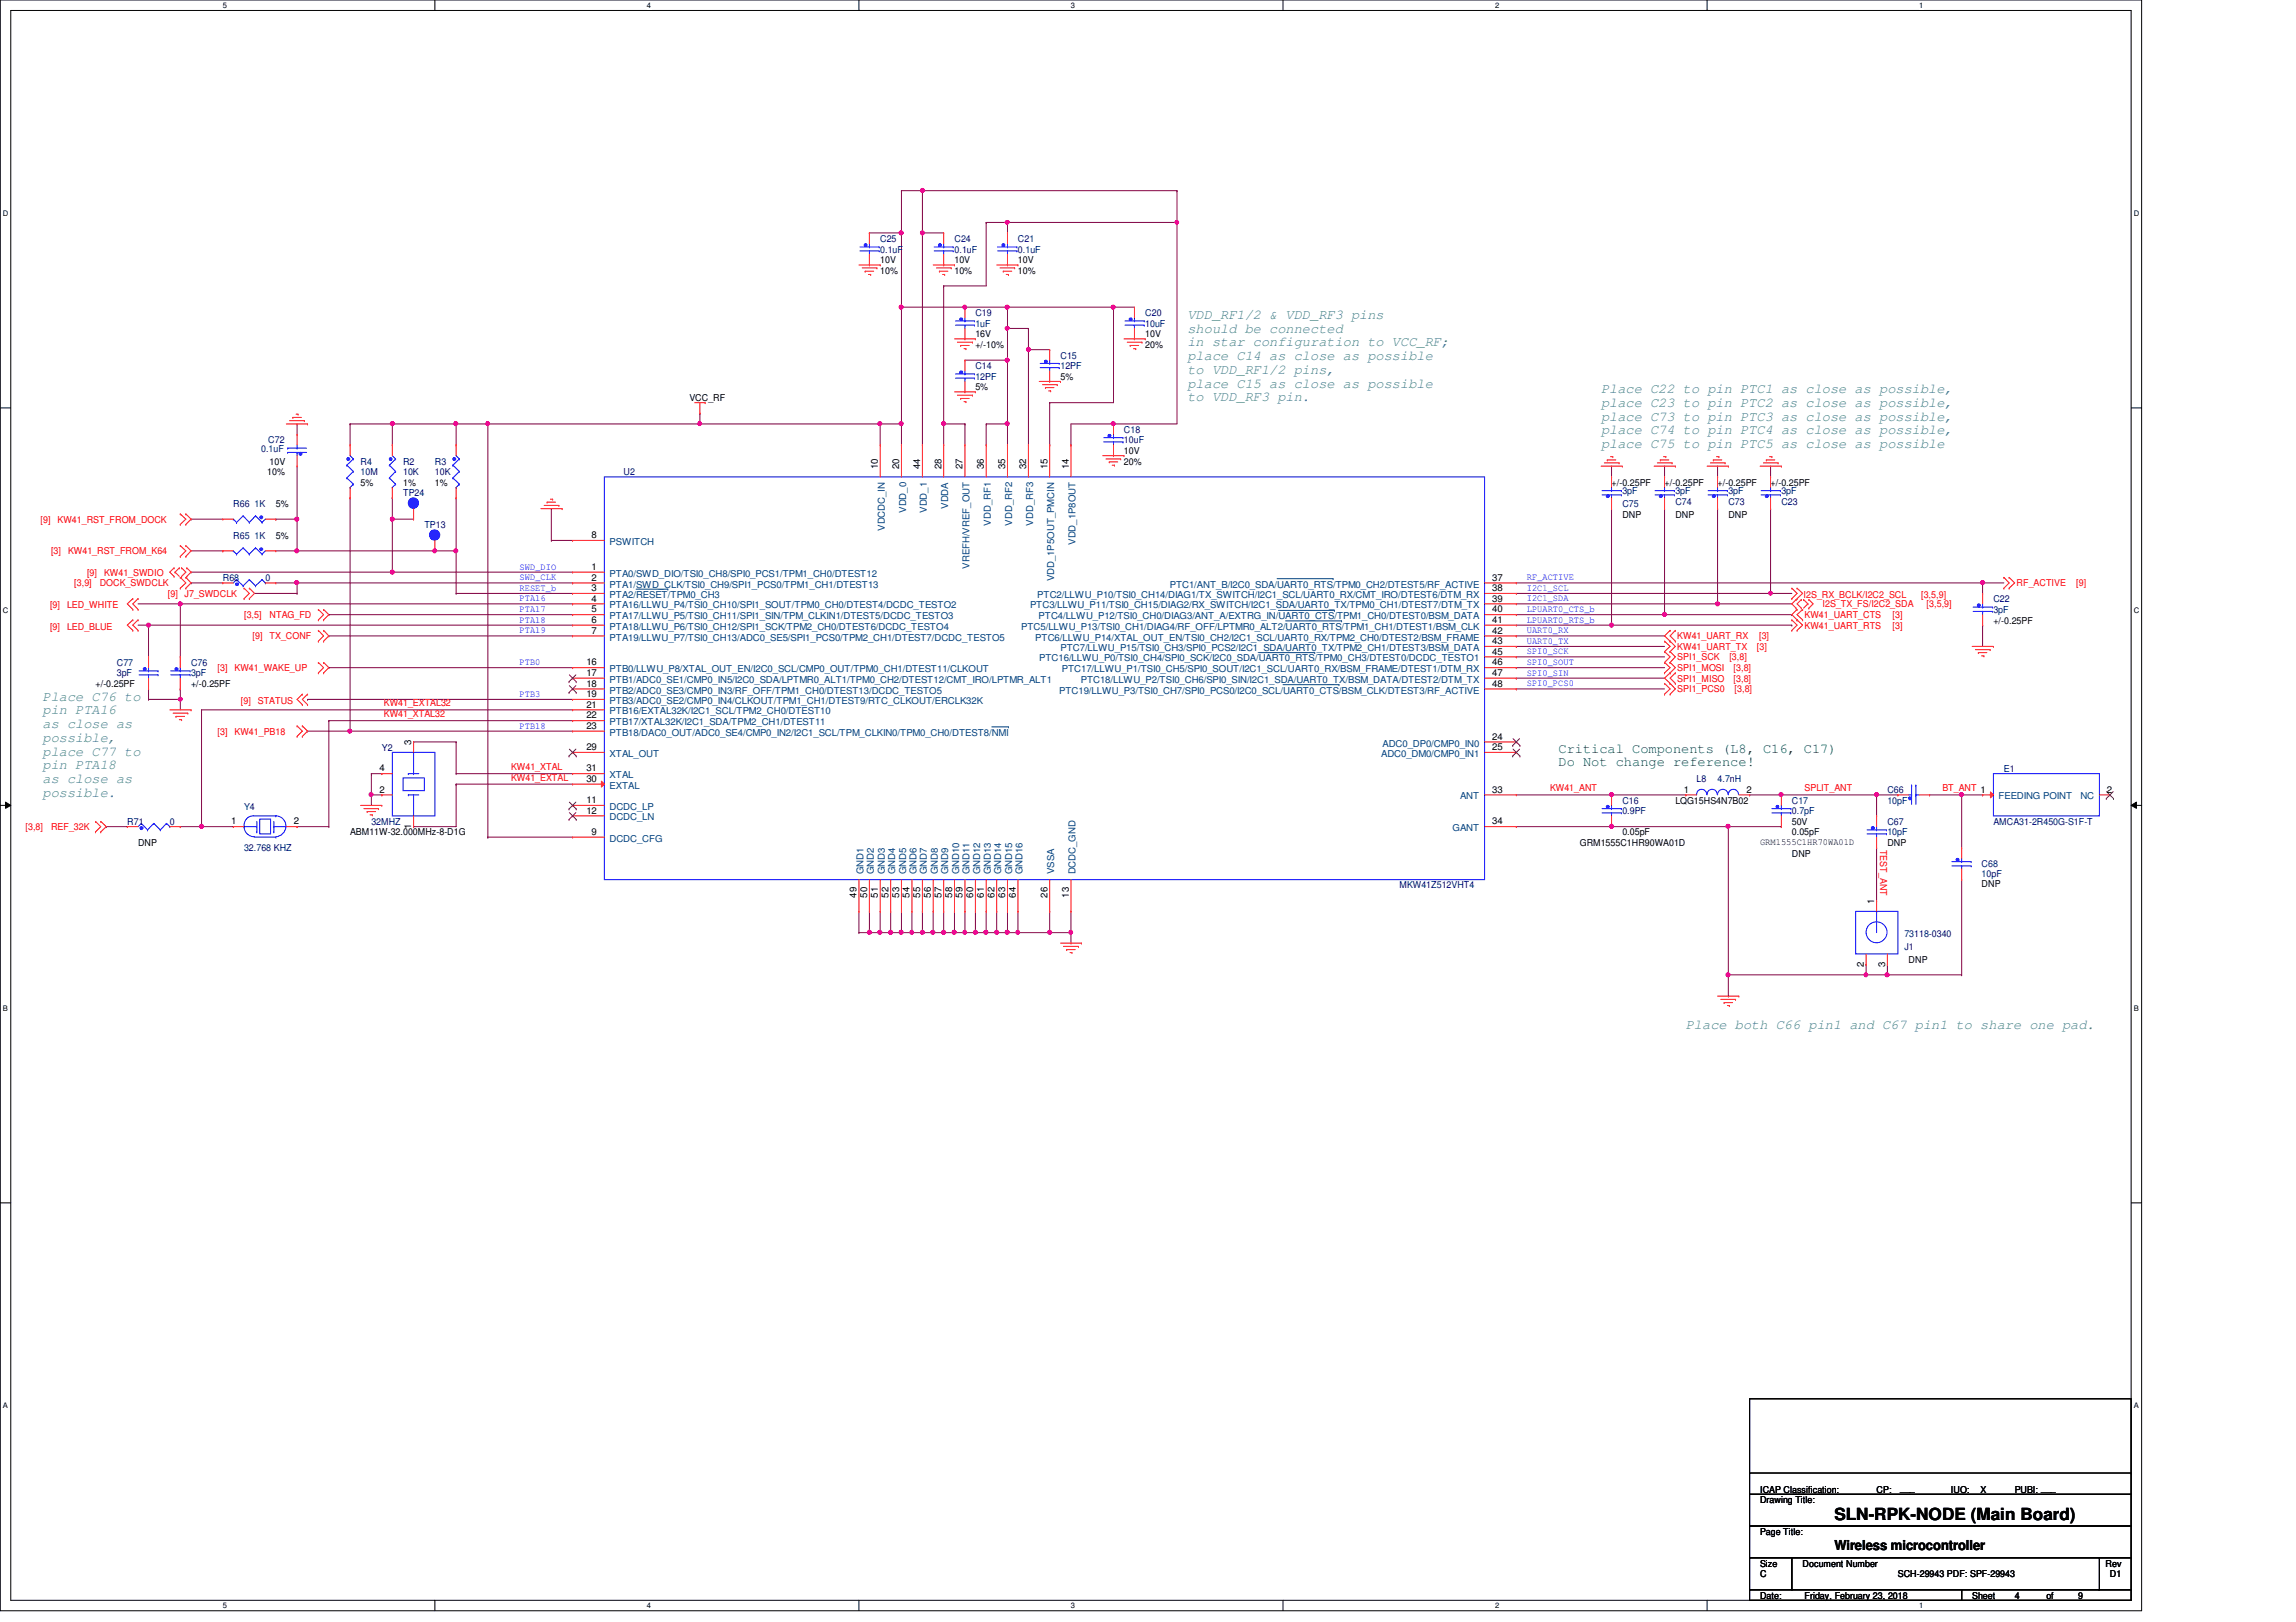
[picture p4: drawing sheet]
<svg xmlns="http://www.w3.org/2000/svg" width="297mm" height="210mm" viewBox="0 0 297 210" stroke-linecap="round" stroke-linejoin="round" font-family="sans-serif">
<defs><g id="words">
<text font-size="2.2" x="237.3" y="196.8">SLN-RPK-NODE (Main Board)</text>
<g font-size="1.8" fill="#408080">
<text x="153.6" y="41.3">VDD_RF1/2 &amp; VDD_RF3 pins</text>
<text x="153.6" y="43.1">should be connected</text>
<text x="153.6" y="44.8">in star configuration to VCC_RF;</text>
<text x="153.6" y="46.6">place C14 as close as possible</text>
<text x="153.6" y="48.4">to VDD_RF1/2 pins,</text>
<text x="153.6" y="50.2">place C15 as close as possible</text>
<text x="153.6" y="51.9">to VDD_RF3 pin.</text>
<text x="207.1" y="50.9">Place C22 to pin PTC1 as close as possible,</text>
<text x="207.1" y="52.7">place C23 to pin PTC2 as close as possible,</text>
<text x="207.1" y="54.4">place C73 to pin PTC3 as close as possible,</text>
<text x="207.1" y="56.2">place C74 to pin PTC4 as close as possible,</text>
<text x="207.1" y="58">place C75 to pin PTC5 as close as possible</text>
<text x="5.5" y="90.7">Place C76 to</text>
<text x="5.5" y="92.5">pin PTA16</text>
<text x="5.5" y="94.2">as close as</text>
<text x="5.5" y="96">possible,</text>
<text x="5.5" y="97.8">place C77 to</text>
<text x="5.5" y="99.6">pin PTA18</text>
<text x="5.5" y="101.3">as close as</text>
<text x="5.5" y="103.1">possible.</text>
<text x="218.1" y="133.2">Place both C66 pin1 and C67 pin1 to share one pad.</text>
</g>
<g font-size="1.8" fill="#008000">
<text x="201.6" y="97.4">Critical Components (L8, C16, C17)</text>
<text x="201.6" y="99.2">Do Not change reference!</text>
</g>
<text font-size="1.8" x="237.3" y="200.5">Wireless microcontroller</text>
<g font-size="1.2" fill="#000080">
<text x="113.9" y="31.3">C25</text>
<text x="113.9" y="32.7">0.1uF</text>
<text x="123.5" y="31.3">C24</text>
<text x="123.5" y="32.7">0.1uF</text>
<text x="131.7" y="31.3">C21</text>
<text x="131.7" y="32.7">0.1uF</text>
<text x="126.2" y="40.9">C19</text>
<text x="148.2" y="40.9">C20</text>
<text x="126.2" y="42.3">1uF</text>
<text x="126.2" y="47.8">C14</text>
<text x="137.2" y="46.4">C15</text>
<text x="137.2" y="47.8">12PF</text>
<text x="148.2" y="42.3">10uF</text>
<text x="126.2" y="49.1">12PF</text>
<text x="33.8" y="58.5">0.1uF</text>
<text x="34.7" y="57.4">C72</text>
<text x="145.4" y="56">C18</text>
<text x="145.4" y="57.4">10uF</text>
<text x="30.2" y="65.6">R66 1K</text>
<text x="46.6" y="60.1">R4</text>
<text x="46.6" y="61.5">10M</text>
<text x="52.2" y="60.1">R2</text>
<text x="52.2" y="61.5">10K</text>
<text x="52.2" y="64.2">TP24</text>
<text x="56.3" y="60.1">R3</text>
<text x="56.3" y="61.5">10K</text>
<text x="80.7" y="61.5">U2</text>
<text x="209.9" y="65.6">C75</text>
<text x="209.9" y="64">3pF</text>
<text x="216.7" y="65.3">C74</text>
<text x="216.7" y="64">3pF</text>
<text x="223.6" y="65.3">C73</text>
<text x="223.6" y="64">3pF</text>
<text x="230.5" y="65.3">C23</text>
<text x="230.5" y="64">3pF</text>
<text x="30.2" y="69.7">R65 1K</text>
<text x="54.9" y="68.3">TP13</text>
<text x="28.8" y="75.2">R68</text>
<text x="34.3" y="75.2">0</text>
<text x="257.9" y="77.9">C22</text>
<text x="257.9" y="79.3">3pF</text>
<text x="15.1" y="86.1">C77</text>
<text x="15.1" y="87.5">3pF</text>
<text x="24.7" y="86.1">C76</text>
<text x="24.7" y="87.5">3pF</text>
<text x="49.4" y="97.2">Y2</text>
<text x="219.5" y="101.3">L8</text>
<text x="222.2" y="101.3">4.7nH</text>
<text x="259.2" y="99.9">E1</text>
<text x="16.5" y="106.7">R71</text>
<text x="22" y="106.7">0</text>
<text x="31.6" y="104.8">Y4</text>
<text x="48" y="106.7">32MHZ</text>
<text x="209.9" y="104">C16</text>
<text x="209.9" y="105.4">0.9PF</text>
<text x="231.8" y="104">C17</text>
<text x="231.8" y="105.4">0.7pF</text>
<text x="244.2" y="102.6">C66</text>
<text x="244.2" y="104">10pF</text>
<text x="244.2" y="106.7">C67</text>
<text x="257.9" y="106.7">AMCA31-2R450G-S1F-T</text>
<text x="31.6" y="110.2">32.768 KHZ</text>
<text x="244.2" y="108.1">10pF</text>
<text x="256.4" y="112.2">C68</text>
<text x="256.4" y="113.5">10pF</text>
<text x="181.1" y="115">MKW41Z512VHT4</text>
<text x="246.4" y="122.9">J1</text>
<text x="246.4" y="121.3">73118-0340</text>
</g>
<g font-size="1.2">
<text x="113.9" y="35.4">10%</text>
<text x="113.9" y="34">10V</text>
<text x="123.5" y="35.4">10%</text>
<text x="123.5" y="34">10V</text>
<text x="131.7" y="35.4">10%</text>
<text x="131.7" y="34">10V</text>
<text x="126.2" y="45">+/-10%</text>
<text x="126.2" y="43.6">16V</text>
<text x="148.2" y="45">20%</text>
<text x="148.2" y="43.6">10V</text>
<text x="89.2" y="51.9">VCC_RF</text>
<text x="126.2" y="50.5">5%</text>
<text x="137.2" y="49.1">5%</text>
<text x="145.4" y="58.7">10V</text>
<text x="34.6" y="61.5">10%</text>
<text x="34.9" y="60.1">10V</text>
<text x="35.7" y="65.6">5%</text>
<text x="46.6" y="62.9">5%</text>
<text x="52.2" y="62.9">1%</text>
<text x="56.3" y="62.9">1%</text>
<text x="113.6" y="60.7" transform="rotate(-90 113.6 60.7)">10</text>
<text x="116.3" y="60.7" transform="rotate(-90 116.3 60.7)">20</text>
<text x="119" y="60.7" transform="rotate(-90 119 60.7)">44</text>
<text x="121.8" y="60.7" transform="rotate(-90 121.8 60.7)">28</text>
<text x="124.5" y="60.7" transform="rotate(-90 124.5 60.7)">27</text>
<text x="127.3" y="60.7" transform="rotate(-90 127.3 60.7)">36</text>
<text x="130" y="60.7" transform="rotate(-90 130 60.7)">35</text>
<text x="132.8" y="60.7" transform="rotate(-90 132.8 60.7)">32</text>
<text x="135.5" y="60.7" transform="rotate(-90 135.5 60.7)">15</text>
<text x="138.3" y="60.7" transform="rotate(-90 138.3 60.7)">14</text>
<text x="145.4" y="60.1">20%</text>
<text x="208.5" y="62.9">+/-0.25PF</text>
<text x="215.3" y="62.9">+/-0.25PF</text>
<text x="222.2" y="62.9">+/-0.25PF</text>
<text x="229.1" y="62.9">+/-0.25PF</text>
<text x="35.7" y="69.7">5%</text>
<text x="76.5" y="69.6">8</text>
<text x="209.9" y="67">DNP</text>
<text x="216.7" y="67">DNP</text>
<text x="223.6" y="67">DNP</text>
<text x="76.5" y="73.7">1</text>
<text x="76.5" y="75.1">2</text>
<text x="76.5" y="76.5">3</text>
<text x="76.5" y="77.9">4</text>
<text x="193" y="75.1">37</text>
<text x="193" y="76.5">38</text>
<text x="193" y="77.9">39</text>
<text x="76.5" y="79.2">5</text>
<text x="76.5" y="80.6">6</text>
<text x="76.5" y="82">7</text>
<text x="193" y="79.2">40</text>
<text x="193" y="80.6">41</text>
<text x="193" y="82">42</text>
<text x="193" y="83.4">43</text>
<text x="257.9" y="80.7">+/-0.25PF</text>
<text x="12.4" y="88.9">+/-0.25PF</text>
<text x="24.7" y="88.9">+/-0.25PF</text>
<text x="75.9" y="86.1">16</text>
<text x="75.9" y="87.5">17</text>
<text x="75.9" y="88.9">18</text>
<text x="193" y="84.7">45</text>
<text x="193" y="86.1">46</text>
<text x="193" y="87.5">47</text>
<text x="193" y="88.9">48</text>
<text x="75.9" y="90.2">19</text>
<text x="75.9" y="91.6">21</text>
<text x="75.9" y="93">22</text>
<text x="75.9" y="94.3">23</text>
<text x="193" y="95.7">24</text>
<text x="49.1" y="99.8">4</text>
<text x="53.2" y="96.4" transform="rotate(-90 53.2 96.4)">3</text>
<text x="75.9" y="97.1">29</text>
<text x="75.9" y="101.2">30</text>
<text x="75.9" y="99.8">31</text>
<text x="193" y="97.1">25</text>
<text x="29.9" y="106.7">1</text>
<text x="38" y="106.7">2</text>
<text x="49.1" y="102.6">2</text>
<text x="53.2" y="107.2" transform="rotate(-90 53.2 107.2)">1</text>
<text x="75.9" y="103.9">11</text>
<text x="75.9" y="105.3">12</text>
<text x="193" y="106.7">34</text>
<text x="193" y="102.6">33</text>
<text x="216.7" y="104">LQG15HS4N7B02</text>
<text x="217.8" y="102.6">1</text>
<text x="225.9" y="102.6">2</text>
<text x="231.8" y="106.7">50V</text>
<text x="272.6" y="102.6">2</text>
<text x="17.9" y="109.5">DNP</text>
<text x="45.3" y="108.1">ABM11W-32.000MHz-8-D1G</text>
<text x="76.5" y="108">9</text>
<text x="204.4" y="109.5">GRM1555C1HR90WA01D</text>
<text x="209.9" y="108.1">0.05pF</text>
<text x="227.7" y="109.3">GRM1555C1HR70WA01D</text>
<text x="231.8" y="110.9">DNP</text>
<text x="231.8" y="108.1">0.05pF</text>
<text x="244.2" y="109.5">DNP</text>
<text x="110.8" y="116.2" transform="rotate(-90 110.8 116.2)">49</text>
<text x="112.2" y="116.2" transform="rotate(-90 112.2 116.2)">50</text>
<text x="113.6" y="116.2" transform="rotate(-90 113.6 116.2)">51</text>
<text x="114.9" y="116.2" transform="rotate(-90 114.9 116.2)">52</text>
<text x="116.3" y="116.2" transform="rotate(-90 116.3 116.2)">53</text>
<text x="117.7" y="116.2" transform="rotate(-90 117.7 116.2)">54</text>
<text x="119" y="116.2" transform="rotate(-90 119 116.2)">55</text>
<text x="120.4" y="116.2" transform="rotate(-90 120.4 116.2)">56</text>
<text x="121.8" y="116.2" transform="rotate(-90 121.8 116.2)">57</text>
<text x="123.2" y="116.2" transform="rotate(-90 123.2 116.2)">58</text>
<text x="124.5" y="116.2" transform="rotate(-90 124.5 116.2)">59</text>
<text x="125.9" y="116.2" transform="rotate(-90 125.9 116.2)">60</text>
<text x="127.3" y="116.2" transform="rotate(-90 127.3 116.2)">61</text>
<text x="128.6" y="116.2" transform="rotate(-90 128.6 116.2)">62</text>
<text x="130" y="116.2" transform="rotate(-90 130 116.2)">63</text>
<text x="131.4" y="116.2" transform="rotate(-90 131.4 116.2)">64</text>
<text x="135.5" y="116.2" transform="rotate(-90 135.5 116.2)">26</text>
<text x="138.3" y="116.2" transform="rotate(-90 138.3 116.2)">13</text>
<text x="242.5" y="117" transform="rotate(-90 242.5 117)">1</text>
<text x="256.4" y="114.9">DNP</text>
<text x="241.1" y="125.1" transform="rotate(-90 241.1 125.1)">2</text>
<text x="243.9" y="125.1" transform="rotate(-90 243.9 125.1)">3</text>
<text x="246.9" y="124.6">DNP</text>
<text x="227.7" y="194.5">Drawing Title:</text>
<text x="227.7" y="193.2">ICAP Classification:</text>
<text x="242.8" y="193.2">CP:</text>
<text x="245.8" y="193">___</text>
<text x="252.4" y="193.2">IUO:</text>
<text x="256.2" y="193.2">X</text>
<text x="260.6" y="193.2">PUBI: ___</text>
<text x="227.7" y="202.7">Size</text>
<text x="227.7" y="198.6">Page Title:</text>
<text x="233.2" y="202.7">Document Number</text>
<text x="272.4" y="202.7">Rev</text>
<text x="227.7" y="206.9">Date:</text>
<text x="227.7" y="204.1">C</text>
<text x="233.5" y="206.9">Friday, February 23, 2018</text>
<text x="245.5" y="204.1">SCH-29943 PDF: SPF-29943</text>
<text x="255.1" y="206.9">Sheet</text>
<text x="260.6" y="206.9">4</text>
<text x="264.7" y="206.9">of</text>
<text x="268.9" y="206.9">9</text>
<text x="273" y="204.1">D1</text>
</g>
<g font-size="1.2" fill="#004080">
<text x="122.7" y="65.9" transform="rotate(-90 122.7 65.9)">VDDA</text>
<text x="78.9" y="70.5">PSWITCH</text>
<text x="114.5" y="68.7" transform="rotate(-90 114.5 68.7)">VDCDC_IN</text>
<text x="117.2" y="66.4" transform="rotate(-90 117.2 66.4)">VDD_0</text>
<text x="119.9" y="66.4" transform="rotate(-90 119.9 66.4)">VDD_1</text>
<text x="128.2" y="68" transform="rotate(-90 128.2 68)">VDD_RF1</text>
<text x="130.9" y="68" transform="rotate(-90 130.9 68)">VDD_RF2</text>
<text x="133.6" y="68" transform="rotate(-90 133.6 68)">VDD_RF3</text>
<text x="139.1" y="70.5" transform="rotate(-90 139.1 70.5)">VDD_1P8OUT</text>
<text x="78.9" y="74.6">PTA0/SWD_DIO/TSI0_CH8/SPI0_PCS1/TPM1_CH0/DTEST12</text>
<text x="78.9" y="76">PTA1/SWD_CLK/TSI0_CH9/SPI1_PCS0/TPM1_CH1/DTEST13</text>
<text x="78.9" y="77.4">PTA2/RESET/TPM0_CH3</text>
<text x="125.4" y="73.6" transform="rotate(-90 125.4 73.6)">VREFH/VREF_OUT</text>
<text x="134.2" y="77.4">PTC2/LLWU_P10/TSI0_CH14/DIAG1/TX_SWITCH/I2C1_SCL/UART0_RX/CMT_IRO/DTEST6/DTM_RX</text>
<text x="136.4" y="75.2" transform="rotate(-90 136.4 75.2)">VDD_1P5OUT_PMCIN</text>
<text x="151.3" y="76">PTC1/ANT_B/I2C0_SDA/UART0_RTS/TPM0_CH2/DTEST5/RF_ACTIVE</text>
<text x="78.9" y="78.7">PTA16/LLWU_P4/TSI0_CH10/SPI1_SOUT/TPM0_CH0/DTEST4/DCDC_TESTO2</text>
<text x="78.9" y="80.1">PTA17/LLWU_P5/TSI0_CH11/SPI1_SIN/TPM_CLKIN1/DTEST5/DCDC_TESTO3</text>
<text x="78.9" y="81.5">PTA18/LLWU_P6/TSI0_CH12/SPI1_SCK/TPM2_CH0/DTEST6/DCDC_TESTO4</text>
<text x="78.9" y="82.9">PTA19/LLWU_P7/TSI0_CH13/ADC0_SE5/SPI1_PCS0/TPM2_CH1/DTEST7/DCDC_TESTO5</text>
<text x="132.1" y="81.5">PTC5/LLWU_P13/TSI0_CH1/DIAG4/RF_OFF/LPTMR0_ALT2/UART0_RTS/TPM1_CH1/DTEST1/BSM_CLK</text>
<text x="133.3" y="78.7">PTC3/LLWU_P11/TSI0_CH15/DIAG2/RX_SWITCH/I2C1_SDA/UART0_TX/TPM0_CH1/DTEST7/DTM_TX</text>
<text x="133.9" y="82.9">PTC6/LLWU_P14/XTAL_OUT_EN/TSI0_CH2/I2C1_SCL/UART0_RX/TPM2_CH0/DTEST2/BSM_FRAME</text>
<text x="134.4" y="80.1">PTC4/LLWU_P12/TSI0_CH0/DIAG3/ANT_A/EXTRG_IN/UART0_CTS/TPM1_CH0/DTEST0/BSM_DATA</text>
<text x="78.9" y="87">PTB0/LLWU_P8/XTAL_OUT_EN/I2C0_SCL/CMP0_OUT/TPM0_CH1/DTEST11/CLKOUT</text>
<text x="78.9" y="88.3">PTB1/ADC0_SE1/CMP0_IN5/I2C0_SDA/LPTMR0_ALT1/TPM0_CH2/DTEST12/CMT_IRO/LPTMR_ALT1</text>
<text x="78.9" y="89.7">PTB2/ADC0_SE3/CMP0_IN3/RF_OFF/TPM1_CH0/DTEST13/DCDC_TESTO5</text>
<text x="134.4" y="85.6">PTC16/LLWU_P0/TSI0_CH4/SPI0_SCK/I2C0_SDA/UART0_RTS/TPM0_CH3/DTEST0/DCDC_TESTO1</text>
<text x="137" y="89.7">PTC19/LLWU_P3/TSI0_CH7/SPI0_PCS0/I2C0_SCL/UART0_CTS/BSM_CLK/DTEST3/RF_ACTIVE</text>
<text x="137.2" y="84.2">PTC7/LLWU_P15/TSI0_CH3/SPI0_PCS2/I2C1_SDA/UART0_TX/TPM2_CH1/DTEST3/BSM_DATA</text>
<text x="137.4" y="87">PTC17/LLWU_P1/TSI0_CH5/SPI0_SOUT/I2C1_SCL/UART0_RX/BSM_FRAME/DTEST1/DTM_RX</text>
<text x="139.8" y="88.3">PTC18/LLWU_P2/TSI0_CH6/SPI0_SIN/I2C1_SDA/UART0_TX/BSM_DATA/DTEST2/DTM_TX</text>
<text x="78.9" y="91.1">PTB3/ADC0_SE2/CMP0_IN4/CLKOUT/TPM1_CH1/DTEST9/RTC_CLKOUT/ERCLK32K</text>
<text x="78.9" y="92.5">PTB16/EXTAL32K/I2C1_SCL/TPM2_CH0/DTEST10</text>
<text x="78.9" y="93.9">PTB17/XTAL32K/I2C1_SDA/TPM2_CH1/DTEST11</text>
<text x="78.9" y="95.2">PTB18/DAC0_OUT/ADC0_SE4/CMP0_IN2/I2C1_SCL/TPM_CLKIN0/TPM0_CH0/DTEST8/NMI</text>
<text x="78.9" y="98">XTAL_OUT</text>
<text x="78.9" y="100.7">XTAL</text>
<text x="178.7" y="98">ADC0_DM0/CMP0_IN1</text>
<text x="178.9" y="96.6">ADC0_DP0/CMP0_IN0</text>
<text x="78.9" y="102.1">EXTAL</text>
<text x="78.9" y="104.8">DCDC_LP</text>
<text x="78.9" y="106.2">DCDC_LN</text>
<text x="187.9" y="107.6">GANT</text>
<text x="188.9" y="103.5">ANT</text>
<text x="258.6" y="103.5">FEEDING POINT</text>
<text x="269.2" y="103.5">NC</text>
<text x="78.9" y="108.9">DCDC_CFG</text>
<text x="111.7" y="113.2" transform="rotate(-90 111.7 113.2)">GND1</text>
<text x="113.1" y="113.2" transform="rotate(-90 113.1 113.2)">GND2</text>
<text x="114.5" y="113.2" transform="rotate(-90 114.5 113.2)">GND3</text>
<text x="115.8" y="113.2" transform="rotate(-90 115.8 113.2)">GND4</text>
<text x="117.2" y="113.2" transform="rotate(-90 117.2 113.2)">GND5</text>
<text x="118.6" y="113.2" transform="rotate(-90 118.6 113.2)">GND6</text>
<text x="119.9" y="113.2" transform="rotate(-90 119.9 113.2)">GND7</text>
<text x="121.3" y="113.2" transform="rotate(-90 121.3 113.2)">GND8</text>
<text x="122.7" y="113.2" transform="rotate(-90 122.7 113.2)">GND9</text>
<text x="124.1" y="113.2" transform="rotate(-90 124.1 113.2)">GND10</text>
<text x="125.4" y="113.2" transform="rotate(-90 125.4 113.2)">GND11</text>
<text x="126.8" y="113.2" transform="rotate(-90 126.8 113.2)">GND12</text>
<text x="128.2" y="113.2" transform="rotate(-90 128.2 113.2)">GND13</text>
<text x="129.5" y="113.2" transform="rotate(-90 129.5 113.2)">GND14</text>
<text x="130.9" y="113.2" transform="rotate(-90 130.9 113.2)">GND15</text>
<text x="132.3" y="113.2" transform="rotate(-90 132.3 113.2)">GND16</text>
<text x="136.4" y="113.2" transform="rotate(-90 136.4 113.2)">VSSA</text>
<text x="139.1" y="113.2" transform="rotate(-90 139.1 113.2)">DCDC_GND</text>
</g>
<g font-size="1.2" fill="#f00">
<text x="5.2" y="67.6">[9]</text>
<text x="6.6" y="71.8">[3]</text>
<text x="7.4" y="67.6">KW41_RST_FROM_DOCK</text>
<text x="8.8" y="71.8">KW41_RST_FROM_K64</text>
<text x="9.6" y="75.9">[3,9]</text>
<text x="11.3" y="74.5">[9]</text>
<text x="12.9" y="75.9">DOCK_SWDCLK</text>
<text x="13.5" y="74.5">KW41_SWDIO</text>
<text x="21.7" y="77.3">[9]</text>
<text x="23.9" y="77.3">J7_SWDCLK</text>
<text x="233.3" y="77.4">I2S_RX_BCLK/I2C2_SCL</text>
<text x="248.5" y="77.4">[3,5,9]</text>
<text x="260.9" y="75.9">RF_ACTIVE</text>
<text x="268.6" y="75.9">[9]</text>
<text x="6.5" y="78.7">[9]</text>
<text x="6.5" y="81.5">[9]</text>
<text x="8.7" y="78.7">LED_WHITE</text>
<text x="8.7" y="81.5">LED_BLUE</text>
<text x="31.6" y="80">[3,5]</text>
<text x="32.7" y="82.7">[9]</text>
<text x="34.9" y="80">NTAG_FD</text>
<text x="34.9" y="82.7">TX_CONF</text>
<text x="217" y="82.7">KW41_UART_RX</text>
<text x="227.6" y="82.7">[3]</text>
<text x="233.5" y="81.4">KW41_UART_RTS</text>
<text x="233.5" y="80">KW41_UART_CTS</text>
<text x="235.8" y="78.6">I2S_TX_FS/I2C2_SDA</text>
<text x="244.9" y="81.4">[3]</text>
<text x="244.9" y="80">[3]</text>
<text x="249.3" y="78.6">[3,5,9]</text>
<text x="28.1" y="86.9">[3]</text>
<text x="30.3" y="86.9">KW41_WAKE_UP</text>
<text x="217" y="84.1">KW41_UART_TX</text>
<text x="217" y="88.2">SPI1_MISO</text>
<text x="217" y="89.6">SPI1_PCS0</text>
<text x="217" y="85.5">SPI1_SCK</text>
<text x="217" y="86.9">SPI1_MOSI</text>
<text x="223.7" y="85.5">[3,8]</text>
<text x="224.3" y="88.2">[3,8]</text>
<text x="224.3" y="86.9">[3,8]</text>
<text x="224.4" y="89.6">[3,8]</text>
<text x="227.3" y="84.1">[3]</text>
<text x="28.1" y="95.1">[3]</text>
<text x="30.3" y="95.1">KW41_PB18</text>
<text x="31.2" y="91.1">[9]</text>
<text x="33.4" y="91.1">STATUS</text>
<text x="49.7" y="91.4">KW41_EXTAL32</text>
<text x="49.7" y="92.8">KW41_XTAL32</text>
<text x="66.1" y="99.7">KW41_XTAL</text>
<text x="66.1" y="101">KW41_EXTAL</text>
<text x="3.3" y="107.4">[3,8]</text>
<text x="6.6" y="107.4">REF_32K</text>
<text x="200.5" y="102.4">KW41_ANT</text>
<text x="233.5" y="102.4">SPLIT_ANT</text>
<text x="251.3" y="102.4">BT_ANT 1</text>
<text x="243.2" y="110" transform="rotate(90 243.2 110)">TEST_ANT</text>
</g>
<g font-size="1.2" fill="#00f">
<text x="67.2" y="77.8">PTA16</text>
<text x="67.2" y="73.7">SWD_DIO</text>
<text x="67.2" y="75.1">SWD_CLK</text>
<text x="67.2" y="76.5">RESET_b</text>
<text x="197.5" y="75.1">RF_ACTIVE</text>
<text x="197.5" y="76.5">I2C1_SCL</text>
<text x="197.5" y="77.8">I2C1_SDA</text>
<text x="67.2" y="80.6">PTA18</text>
<text x="67.2" y="79.2">PTA17</text>
<text x="67.2" y="81.9">PTA19</text>
<text x="197.5" y="83.3">UART0_TX</text>
<text x="197.5" y="81.9">UART0_RX</text>
<text x="197.5" y="79.2">LPUART0_CTS_b</text>
<text x="197.5" y="80.6">LPUART0_RTS_b</text>
<text x="67.2" y="86">PTB0</text>
<text x="197.5" y="84.7">SPI0_SCK</text>
<text x="197.5" y="86">SPI0_SOUT</text>
<text x="197.5" y="87.4">SPI0_SIN</text>
<text x="197.5" y="88.8">SPI0_PCS0</text>
<text x="67.2" y="94.3">PTB18</text>
<text x="67.2" y="90.2">PTB3</text>
</g>
<g font-size="1">
<text x="28.8" y="1">5</text>
<text x="83.7" y="1">4</text>
<text x="138.6" y="1">3</text>
<text x="193.4" y="1">2</text>
<text x="248.3" y="1">1</text>
<text x=".4" y="27.9">D</text>
<text x="276.1" y="27.9">D</text>
<text x=".4" y="79.4">C</text>
<text x="276.1" y="79.4">C</text>
<text x=".4" y="130.8">B</text>
<text x="276.1" y="130.8">B</text>
<text x=".4" y="182.2">A</text>
<text x="276.1" y="182.2">A</text>
<text x="28.8" y="208.1">5</text>
<text x="83.7" y="208.1">4</text>
<text x="138.6" y="208.1">3</text>
<text x="193.4" y="208.1">2</text>
<text x="248.3" y="208.1">1</text>
</g>
</g></defs>
<path d="M0 0h277.1v208.4h-277.1zM1.4 1.4h274.3v205.7h-274.3z" fill="none" stroke="#000" stroke-width=".13"/>
<g fill="#fff">
<path d="M28.8 .1h.6v1.1h-.6z"/>
<path d="M28.8 207.2h.6v1.1h-.6z"/>
</g>
<path d="M56.3 0v1.4M56.3 207.1v1.3" fill="none" stroke="#000" stroke-width=".13"/>
<g fill="#fff">
<path d="M83.7 .1h.5v1.1h-.5z"/>
<path d="M83.7 207.2h.5v1.1h-.5z"/>
</g>
<path d="M111.1 0v1.4M111.1 207.1v1.3" fill="none" stroke="#000" stroke-width=".13"/>
<g fill="#fff">
<path d="M138.6 .1h.5v1.1h-.5z"/>
<path d="M138.6 207.2h.5v1.1h-.5z"/>
</g>
<path d="M166 0v1.4M166 207.1v1.3" fill="none" stroke="#000" stroke-width=".13"/>
<g fill="#fff">
<path d="M193.4 .1h.6v1.1h-.6z"/>
<path d="M193.4 207.2h.6v1.1h-.6z"/>
</g>
<path d="M220.8 0v1.4M220.8 207.1v1.3" fill="none" stroke="#000" stroke-width=".13"/>
<g fill="#fff">
<path d="M248.3 .1h.5v1.1h-.5z"/>
<path d="M248.3 207.2h.5v1.1h-.5z"/>
<path d="M.4 27.1h.7v1.1h-.7z"/>
<path d="M276.1 27.1h.7v1.1h-.7z"/>
<path d="M.4 78.5h.7v1.1h-.7z"/>
<path d="M276.1 78.5h.7v1.1h-.7z"/>
</g>
<path d="M0 52.8h1.4M275.7 52.8h1.4" fill="none" stroke="#000" stroke-width=".13"/>
<g fill="#fff">
<path d="M.4 129.9h.6v1.1h-.6z"/>
<path d="M276.1 129.9h.6v1.1h-.6z"/>
</g>
<path d="M0 104.2h1.4M.7 103.8l.7 .4-.7 .4zM275.7 104.2l.7-.4v.8zM275.7 104.2h1.4" fill="none" stroke="#000" stroke-width=".13"/>
<path d="M.7 103.8l.7 .4-.7 .4zM275.7 104.2l.7-.4v.8z" fill="#000"/>
<g fill="#fff">
<path d="M.4 181.4h.6v1.1h-.6z"/>
<path d="M276.1 181.4h.6v1.1h-.6z"/>
</g>
<path d="M0 155.7h1.4M275.7 155.7h1.4" fill="none" stroke="#000" stroke-width=".13"/>
<g fill="none" stroke="#800040" stroke-width=".13">
<path d="M90.5 53.5h.1M90.5 53.5v1.4M24.7 74h.1M24.7 74h49.4M35.7 75.4h2.7M38.4 75.4h.1M50.8 64.4h.1M50.8 74h.1M50.8 64.4v2.8M39.8 94.6h.1M39.8 94.6h5.5M42.5 86.4h.1"/>
<path d="M42.5 86.4h31.6M196.2 83.7h.1M196.2 82.3h.1M196.2 83.7h19.1M196.2 82.3h19.1"/>
</g>
<circle cx="50.8" cy="74" r=".26" fill="#f0f"/>
<circle cx="50.8" cy="74" r=".26" fill="none" stroke="#f0f" stroke-width=".13"/>
<path d="M50.8 54.9h.1M50.8 54.9h8.2" fill="none" stroke="#800040" stroke-width=".13"/>
<circle cx="59" cy="54.8" r=".26" fill="#f0f"/>
<circle cx="59" cy="54.8" r=".26" fill="none" stroke="#f0f" stroke-width=".13"/>
<circle cx="50.8" cy="54.8" r=".26" fill="#f0f"/>
<circle cx="50.8" cy="54.8" r=".26" fill="none" stroke="#f0f" stroke-width=".13"/>
<path d="M50.8 54.9h.1M50.8 54.9v2.7M59 54.9h.1M59 54.9v2.7M59 64.4h.1M59 64.4v6.9" fill="none" stroke="#800040" stroke-width=".13"/>
<circle cx="59" cy="71.3" r=".26" fill="#f0f"/>
<circle cx="59" cy="71.3" r=".26" fill="none" stroke="#f0f" stroke-width=".13"/>
<path d="M63.1 54.9h.1M63.1 54.9h27.4M113.9 54.9h.1M113.9 54.9v2.7M42.5 79.5h.1M42.5 79.5h31.6M59 76.8h.1M59 76.8h15.1M42.5 82.3h.1M42.5 82.3h31.6" fill="none" stroke="#800040" stroke-width=".13"/>
<path d="M90.4 54.6h.1l.2 .1v.3l-.2 .1-.1-.1z" fill-rule="evenodd" fill="#f0f"/>
<path d="M90.4 54.6h.1l.2 .1v.3l-.2 .1-.1-.1z" fill="none" stroke="#f0f" stroke-width=".13"/>
<path d="M63.1 54.9v53.4M63.1 108.3h.1" fill="none" stroke="#800040" stroke-width=".13"/>
<path d="M62.9 54.6h.2l.2 .1-.1 .3-.1 .1-.2-.1z" fill-rule="evenodd" fill="#f0f"/>
<path d="M62.9 54.6h.2l.2 .1-.1 .3-.1 .1-.2-.1z" fill="none" stroke="#f0f" stroke-width=".13"/>
<path d="M59 54.9h.1M59 54.9h4.1M63.1 108.3h.1M63.1 108.3h11M138.6 117.9v2.8M138.6 120.7h.1" fill="none" stroke="#800040" stroke-width=".13"/>
<path d="M138.4 120.5l.1-.1 .2 .1v.3l-.2 .1-.1-.1z" fill-rule="evenodd" fill="#f0f"/>
<path d="M138.4 120.5l.1-.1 .2 .1v.3l-.2 .1-.1-.1z" fill="none" stroke="#f0f" stroke-width=".13"/>
<path d="M135.8 117.9v2.8M135.8 120.7h.1" fill="none" stroke="#800040" stroke-width=".13"/>
<circle cx="135.8" cy="120.7" r=".26" fill="#f0f"/>
<circle cx="135.8" cy="120.7" r=".26" fill="none" stroke="#f0f" stroke-width=".13"/>
<path d="M131.7 117.9v2.8M131.7 120.7h.1M135.8 120.7h2.8M138.6 120.7h.1M138.6 122h.1M138.6 120.7v1.3" fill="none" stroke="#800040" stroke-width=".13"/>
<path d="M131.5 120.5l.2-.1 .2 .1-.1 .3-.1 .1-.2-.1z" fill-rule="evenodd" fill="#f0f"/>
<path d="M131.5 120.5l.2-.1 .2 .1-.1 .3-.1 .1-.2-.1z" fill="none" stroke="#f0f" stroke-width=".13"/>
<path d="M130.3 117.9v2.8M130.3 120.7h.1M131.7 120.7h4.1M135.8 120.7h.1" fill="none" stroke="#800040" stroke-width=".13"/>
<circle cx="130.3" cy="120.7" r=".26" fill="#f0f"/>
<circle cx="130.3" cy="120.7" r=".26" fill="none" stroke="#f0f" stroke-width=".13"/>
<path d="M128.9 117.9v2.8M128.9 120.7h.1M130.3 120.7h1.4M131.7 120.7h.1" fill="none" stroke="#800040" stroke-width=".13"/>
<circle cx="128.9" cy="120.7" r=".26" fill="#f0f"/>
<circle cx="128.9" cy="120.7" r=".26" fill="none" stroke="#f0f" stroke-width=".13"/>
<path d="M127.6 117.9v2.8M127.6 120.7h.1M128.9 120.7h1.4M130.3 120.7h.1" fill="none" stroke="#800040" stroke-width=".13"/>
<circle cx="127.5" cy="120.7" r=".26" fill="#f0f"/>
<circle cx="127.5" cy="120.7" r=".26" fill="none" stroke="#f0f" stroke-width=".13"/>
<path d="M126.2 117.9v2.8M126.2 120.7h.1M127.6 120.7h1.3M128.9 120.7h.1" fill="none" stroke="#800040" stroke-width=".13"/>
<circle cx="126.2" cy="120.7" r=".26" fill="#f0f"/>
<circle cx="126.2" cy="120.7" r=".26" fill="none" stroke="#f0f" stroke-width=".13"/>
<path d="M124.8 117.9v2.8M124.8 120.7h.1M126.2 120.7h1.4M127.6 120.7h.1" fill="none" stroke="#800040" stroke-width=".13"/>
<path d="M124.6 120.5l.2-.1 .2 .1v.3l-.2 .1-.2-.1z" fill-rule="evenodd" fill="#f0f"/>
<path d="M124.6 120.5l.2-.1 .2 .1v.3l-.2 .1-.2-.1z" fill="none" stroke="#f0f" stroke-width=".13"/>
<path d="M122.1 117.9v2.8M123.5 117.9v2.8M122.1 120.7h.1M122.1 120.7h4.1M123.5 120.7h.1M124.8 120.7h.1M126.2 120.7h.1" fill="none" stroke="#800040" stroke-width=".13"/>
<circle cx="122.1" cy="120.7" r=".26" fill="#f0f"/>
<circle cx="122.1" cy="120.7" r=".26" fill="none" stroke="#f0f" stroke-width=".13"/>
<circle cx="123.4" cy="120.7" r=".26" fill="#f0f"/>
<circle cx="123.4" cy="120.7" r=".26" fill="none" stroke="#f0f" stroke-width=".13"/>
<path d="M120.7 117.9v2.8M120.7 120.7h.1" fill="none" stroke="#800040" stroke-width=".13"/>
<circle cx="120.7" cy="120.7" r=".26" fill="#f0f"/>
<circle cx="120.7" cy="120.7" r=".26" fill="none" stroke="#f0f" stroke-width=".13"/>
<path d="M119.3 117.9v2.8M119.3 120.7h.1M120.7 120.7h1.4M122.1 120.7h.1" fill="none" stroke="#800040" stroke-width=".13"/>
<circle cx="119.3" cy="120.7" r=".26" fill="#f0f"/>
<circle cx="119.3" cy="120.7" r=".26" fill="none" stroke="#f0f" stroke-width=".13"/>
<path d="M118 117.9v2.8M118 120.7h.1M119.3 120.7h1.4M120.7 120.7h.1" fill="none" stroke="#800040" stroke-width=".13"/>
<path d="M117.8 120.5l.1-.1 .3 .1-.1 .3-.2 .1-.1-.1z" fill-rule="evenodd" fill="#f0f"/>
<path d="M117.8 120.5l.1-.1 .3 .1-.1 .3-.2 .1-.1-.1z" fill="none" stroke="#f0f" stroke-width=".13"/>
<path d="M116.6 117.9v2.8M116.6 120.7h.1M118 120.7h1.3M119.3 120.7h.1" fill="none" stroke="#800040" stroke-width=".13"/>
<circle cx="116.6" cy="120.7" r=".26" fill="#f0f"/>
<circle cx="116.6" cy="120.7" r=".26" fill="none" stroke="#f0f" stroke-width=".13"/>
<path d="M115.2 117.9v2.8M115.2 120.7h.1M116.6 120.7h1.4M118 120.7h.1" fill="none" stroke="#800040" stroke-width=".13"/>
<circle cx="115.2" cy="120.7" r=".26" fill="#f0f"/>
<circle cx="115.2" cy="120.7" r=".26" fill="none" stroke="#f0f" stroke-width=".13"/>
<path d="M113.9 117.9v2.8M113.9 120.7h.1M115.2 120.7h1.4M116.6 120.7h.1" fill="none" stroke="#800040" stroke-width=".13"/>
<circle cx="113.8" cy="120.7" r=".26" fill="#f0f"/>
<circle cx="113.8" cy="120.7" r=".26" fill="none" stroke="#f0f" stroke-width=".13"/>
<path d="M112.5 117.9v2.8M112.5 120.7h.1M113.9 120.7h1.3M115.2 120.7h.1" fill="none" stroke="#800040" stroke-width=".13"/>
<circle cx="112.5" cy="120.7" r=".26" fill="#f0f"/>
<circle cx="112.5" cy="120.7" r=".26" fill="none" stroke="#f0f" stroke-width=".13"/>
<path d="M116.6 24.7h.1M116.6 24.7h2.7M116.6 24.7v5.4M152.3 24.7h.1M152.3 24.7v4.1M111.1 117.9v2.8M111.1 120.7h.1M111.1 120.7h2.8M112.5 120.7h.1M113.9 120.7h.1" fill="none" stroke="#800040" stroke-width=".13"/>
<circle cx="116.6" cy="30.1" r=".26" fill="#f0f"/>
<circle cx="116.6" cy="30.1" r=".26" fill="none" stroke="#f0f" stroke-width=".13"/>
<path d="M119.3 24.7h.1M119.3 24.7v5.4M119.3 24.7h33" fill="none" stroke="#800040" stroke-width=".13"/>
<circle cx="119.3" cy="24.6" r=".26" fill="#f0f"/>
<circle cx="119.3" cy="24.6" r=".26" fill="none" stroke="#f0f" stroke-width=".13"/>
<path d="M127.6 28.8h.1M127.6 28.8v8.2M127.6 28.8h24.7M152.3 28.8h.1M122.1 54.9h2.7M124.8 54.9h.1" fill="none" stroke="#800040" stroke-width=".13"/>
<circle cx="130.3" cy="28.8" r=".25" fill="#f0f"/>
<circle cx="130.3" cy="28.8" r=".25" fill="none" stroke="#f0f" stroke-width=".13"/>
<path d="M152.1 28.6h.3l.1 .1-.1 .2-.2 .1-.1-.1z" fill-rule="evenodd" fill="#f0f"/>
<path d="M152.1 28.6h.3l.1 .1-.1 .2-.2 .1-.1-.1z" fill="none" stroke="#f0f" stroke-width=".13"/>
<g fill="none" stroke="#800040" stroke-width=".13">
<path d="M112.5 30.1h.1M112.5 30.1h4.1v9.7M116.6 39.8h.1M119.3 30.1h.1M119.3 30.1h2.8M119.3 30.1v27.5M130.3 28.8h.1M130.3 28.8v1.3M152.3 28.8h.1M152.3 28.8v26.1M122.1 57.6h.1M122.1 54.9v2.7"/>
<path d="M124.8 54.9h.1M124.8 54.9v2.7"/>
</g>
<circle cx="119.3" cy="30.1" r=".26" fill="#f0f"/>
<circle cx="119.3" cy="30.1" r=".26" fill="none" stroke="#f0f" stroke-width=".13"/>
<path d="M138.6 54.9h5.5M144.1 54.9h.1" fill="none" stroke="#800040" stroke-width=".13"/>
<circle cx="144" cy="54.8" r=".26" fill="#f0f"/>
<circle cx="144" cy="54.8" r=".26" fill="none" stroke="#f0f" stroke-width=".13"/>
<path d="M124.8 39.8h5.5M130.3 39.8h.1M130.3 39.8v2.7M138.6 57.6h.1M138.6 54.9v2.7" fill="none" stroke="#800040" stroke-width=".13"/>
<circle cx="130.3" cy="42.5" r=".25" fill="#f0f"/>
<circle cx="130.3" cy="42.5" r=".25" fill="none" stroke="#f0f" stroke-width=".13"/>
<path d="M122.1 37h.1M122.1 37v17.9M127.6 54.9h.1M127.6 57.6h.1M127.6 54.9h2.7M127.6 54.9v2.7M130.3 54.9h.1M130.3 42.5h.1M130.3 54.9v2.7M130.3 42.5h2.8" fill="none" stroke="#800040" stroke-width=".13"/>
<circle cx="122.1" cy="54.8" r=".26" fill="#f0f"/>
<circle cx="122.1" cy="54.8" r=".26" fill="none" stroke="#f0f" stroke-width=".13"/>
<path d="M122.1 37h.1M122.1 37h5.5M130.3 39.8h13.8M144.1 39.8h.1M124.8 46.6h5.5M130.3 46.6h.1M133.1 45.3h.1M133.1 42.5h.1M133.1 45.3h2.7M133.1 42.5v2.8" fill="none" stroke="#800040" stroke-width=".13"/>
<circle cx="130.3" cy="39.8" r=".26" fill="#f0f"/>
<circle cx="130.3" cy="39.8" r=".26" fill="none" stroke="#f0f" stroke-width=".13"/>
<circle cx="144" cy="39.8" r=".26" fill="#f0f"/>
<circle cx="144" cy="39.8" r=".26" fill="none" stroke="#f0f" stroke-width=".13"/>
<path d="M144.1 39.8h.1M144.1 39.8v12.3h-8.3M144.1 39.8h2.7M130.3 42.5h.1M130.3 54.9h.1M130.3 42.5v12.4M135.8 52.1h.1M135.8 57.6h.1M135.8 52.1v5.5M144.1 54.9h.1M144.1 54.9h8.2" fill="none" stroke="#800040" stroke-width=".13"/>
<circle cx="130.3" cy="46.6" r=".26" fill="#f0f"/>
<circle cx="130.3" cy="46.6" r=".26" fill="none" stroke="#f0f" stroke-width=".13"/>
<circle cx="130.3" cy="54.8" r=".26" fill="#f0f"/>
<circle cx="130.3" cy="54.8" r=".26" fill="none" stroke="#f0f" stroke-width=".13"/>
<path d="M133.1 45.3h.1M133.1 45.3v12.3" fill="none" stroke="#800040" stroke-width=".13"/>
<circle cx="133" cy="45.2" r=".26" fill="#f0f"/>
<circle cx="133" cy="45.2" r=".26" fill="none" stroke="#f0f" stroke-width=".13"/>
<g fill="none" stroke="#800040" stroke-width=".13">
<path d="M26.1 91.9h.1M26.1 91.9h48M39.8 90.5h.1M39.8 90.5h34.3M53.5 96h.1M53.5 96h5.5M59 96h.1M59 96v4.1M48 100.1h.1M48 102.9h.1M48 100.1h1.4M48 100.1v4.1"/>
<path d="M48 102.9h1.4M49.4 100.1h.1M49.4 102.9h.1M53.5 107h.1M59 100.1h.1M59 101.5h.1M59 100.1h15.1M59 101.5v5.5h-5.5M59 101.5h15.1"/>
</g>
<circle cx="48" cy="102.8" r=".26" fill="#f0f"/>
<circle cx="48" cy="102.8" r=".26" fill="none" stroke="#f0f" stroke-width=".13"/>
<path d="M196.2 102.9h12.3M208.5 102.9h.1M226.4 102.9h.1M226.4 102.9h4.1" fill="none" stroke="#800040" stroke-width=".13"/>
<circle cx="230.4" cy="102.8" r=".26" fill="#f0f"/>
<circle cx="230.4" cy="102.8" r=".26" fill="none" stroke="#f0f" stroke-width=".13"/>
<path d="M196.2 75.4h60.3M256.5 75.4h.1M196.2 107h12.3M208.5 107h.1M223.6 107v19.2M230.5 102.9h12.3M242.8 102.9h.1M223.6 126.2h.1" fill="none" stroke="#800040" stroke-width=".13"/>
<circle cx="256.5" cy="75.4" r=".26" fill="#f0f"/>
<circle cx="256.5" cy="75.4" r=".26" fill="none" stroke="#f0f" stroke-width=".13"/>
<path d="M196.2 76.8h32.9M229.1 76.8h.1" fill="none" stroke="#800040" stroke-width=".13"/>
<circle cx="229.1" cy="76.8" r=".25" fill="#f0f"/>
<circle cx="229.1" cy="76.8" r=".25" fill="none" stroke="#f0f" stroke-width=".13"/>
<path d="M196.2 78.1h26M222.2 78.1h.1M256.5 75.4h.1M256.5 75.4v1.4M256.5 75.4h2.7" fill="none" stroke="#800040" stroke-width=".13"/>
<circle cx="222.2" cy="78.1" r=".26" fill="#f0f"/>
<circle cx="222.2" cy="78.1" r=".26" fill="none" stroke="#f0f" stroke-width=".13"/>
<g fill="none" stroke="#800040" stroke-width=".13">
<path d="M196.2 79.5h19.1M215.3 79.5h.1M229.1 60.3h.1M229.1 60.3v1.4M196.2 85h.1M196.2 86.4h.1M196.2 87.8h.1M196.2 89.2h.1M196.2 85h19.1M196.2 86.4h19.1M196.2 87.8h19.1M196.2 89.2h19.1"/>
<path d="M256.5 80.9h.1M256.5 80.9v2.8"/>
</g>
<circle cx="215.3" cy="79.5" r=".26" fill="#f0f"/>
<circle cx="215.3" cy="79.5" r=".26" fill="none" stroke="#f0f" stroke-width=".13"/>
<path d="M90.5 54.9h23.4M113.9 54.9h.1M196.2 80.9h12.3M208.5 80.9h.1" fill="none" stroke="#800040" stroke-width=".13"/>
<circle cx="113.8" cy="54.8" r=".26" fill="#f0f"/>
<circle cx="113.8" cy="54.8" r=".26" fill="none" stroke="#f0f" stroke-width=".13"/>
<path d="M45.3 54.9h.1M45.3 54.9v2.7M45.3 54.9h5.5M45.3 64.4h.1M45.3 64.4v30.2M45.3 94.6h.1M45.3 94.6h28.8" fill="none" stroke="#800040" stroke-width=".13"/>
<circle cx="45.2" cy="94.6" r=".26" fill="#f0f"/>
<circle cx="45.2" cy="94.6" r=".26" fill="none" stroke="#f0f" stroke-width=".13"/>
<path d="M242.8 105.6h.1M242.8 102.9v2.7M249.6 102.9h.1M249.6 102.9h4.2" fill="none" stroke="#800040" stroke-width=".13"/>
<circle cx="242.8" cy="102.8" r=".26" fill="#f0f"/>
<circle cx="242.8" cy="102.8" r=".26" fill="none" stroke="#f0f" stroke-width=".13"/>
<path d="M223.6 107h6.9M230.5 107h.1M242.8 109.7h.1M242.8 102.9h2.7M242.8 109.7v6.9M245.5 102.9h.1M223.6 126.2h17.8M241.4 126.2h.1" fill="none" stroke="#800040" stroke-width=".13"/>
<circle cx="223.6" cy="126.2" r=".26" fill="#f0f"/>
<circle cx="223.6" cy="126.2" r=".26" fill="none" stroke="#f0f" stroke-width=".13"/>
<path d="M241.4 124.8h.1M241.4 126.2h.1M241.4 124.8v1.4M241.4 126.2h2.8M244.2 126.2h.1M244.2 124.8v1.4" fill="none" stroke="#800040" stroke-width=".13"/>
<circle cx="244.1" cy="126.2" r=".26" fill="#f0f"/>
<circle cx="244.1" cy="126.2" r=".26" fill="none" stroke="#f0f" stroke-width=".13"/>
<path d="M241.2 126l.2-.1 .2 .1v.3l-.2 .1-.2-.1z" fill-rule="evenodd" fill="#f0f"/>
<path d="M241.2 126l.2-.1 .2 .1v.3l-.2 .1-.2-.1z" fill="none" stroke="#f0f" stroke-width=".13"/>
<path d="M253.8 102.9h.1M253.8 102.9v6.8" fill="none" stroke="#800040" stroke-width=".13"/>
<circle cx="253.7" cy="102.8" r=".26" fill="#f0f"/>
<circle cx="253.7" cy="102.8" r=".26" fill="none" stroke="#f0f" stroke-width=".13"/>
<g fill="none" stroke="#800040" stroke-width=".13">
<path d="M116.6 39.8h.1M116.6 39.8h8.2M17.9 78.1h5.4M23.3 78.1h.1M50.8 67.2h.1M50.8 67.2v6.8M56.3 71.3h.1M56.3 71.3h2.7M59 71.3h.1M59 71.3v5.5M17.9 80.9h1.3M19.2 80.9h.1"/>
<path d="M253.8 102.9h2.7M253.8 113.8v12.4M256.5 102.9h.1M223.6 128.9h.1M223.6 126.2v2.7M244.2 126.2h.1M244.2 126.2h9.6M253.8 126.2h.1"/>
</g>
<path d="M124.6 39.6l.2-.1 .2 .1v.3l-.2 .1-.2-.1z" fill-rule="evenodd" fill="#f0f"/>
<path d="M124.6 39.6l.2-.1 .2 .1v.3l-.2 .1-.2-.1z" fill="none" stroke="#f0f" stroke-width=".13"/>
<path d="M116.6 39.8h.1M116.6 39.8v15.1" fill="none" stroke="#800040" stroke-width=".13"/>
<circle cx="116.6" cy="54.8" r=".26" fill="#f0f"/>
<circle cx="116.6" cy="54.8" r=".26" fill="none" stroke="#f0f" stroke-width=".13"/>
<circle cx="116.6" cy="39.8" r=".26" fill="#f0f"/>
<circle cx="116.6" cy="39.8" r=".26" fill="none" stroke="#f0f" stroke-width=".13"/>
<path d="M38.4 54.9h.1M38.4 54.9v1.3M113.9 54.9h2.7M116.6 54.9h.1M116.6 54.9v2.7M71.3 65.8h.1M71.3 69.9h.1M71.3 65.8v4.1M71.3 69.9h2.8M208.5 102.9h9.6M218.1 102.9h.1" fill="none" stroke="#800040" stroke-width=".13"/>
<circle cx="208.5" cy="102.8" r=".26" fill="#f0f"/>
<circle cx="208.5" cy="102.8" r=".26" fill="none" stroke="#f0f" stroke-width=".13"/>
<path d="M208.5 107h15.1M223.6 107h.1" fill="none" stroke="#800040" stroke-width=".13"/>
<circle cx="208.5" cy="106.9" r=".26" fill="#f0f"/>
<circle cx="208.5" cy="106.9" r=".26" fill="none" stroke="#f0f" stroke-width=".13"/>
<circle cx="223.6" cy="106.9" r=".26" fill="#f0f"/>
<circle cx="223.6" cy="106.9" r=".26" fill="none" stroke="#f0f" stroke-width=".13"/>
<path d="M50.8 67.2h.1M50.8 67.2h2.7" fill="none" stroke="#800040" stroke-width=".13"/>
<circle cx="50.8" cy="67.2" r=".26" fill="#f0f"/>
<circle cx="50.8" cy="67.2" r=".26" fill="none" stroke="#f0f" stroke-width=".13"/>
<path d="M35.7 71.3h2.7M38.4 67.2h.1M38.4 71.3h.1M38.4 60.3v6.9" fill="none" stroke="#800040" stroke-width=".13"/>
<circle cx="38.4" cy="71.3" r=".26" fill="#f0f"/>
<circle cx="38.4" cy="71.3" r=".26" fill="none" stroke="#f0f" stroke-width=".13"/>
<path d="M24.7 71.3h4.1M28.8 71.3h.1M38.4 71.3h17.9M56.3 71.3h.1" fill="none" stroke="#800040" stroke-width=".13"/>
<path d="M56.1 71.1l.1-.1 .2 .1v.4h-.2h-.1z" fill-rule="evenodd" fill="#f0f"/>
<path d="M56.1 71.1l.1-.1 .2 .1v.4h-.2h-.1z" fill="none" stroke="#f0f" stroke-width=".13"/>
<g fill="none" stroke="#800040" stroke-width=".13">
<path d="M208.5 60.3h.1M208.5 60.3v1.4M208.5 65.8v15.1M215.3 60.3h.1M215.3 79.5h.1M215.3 60.3v1.4M215.3 65.8v13.7M215.3 79.5h16.5M222.2 60.3h.1M222.2 65.8h.1M222.2 78.1h.1M222.2 60.3v1.4"/>
<path d="M222.2 65.8v12.3M222.2 78.1h9.6M229.1 65.8h.1M229.1 76.8h.1M229.1 65.8v11M229.1 76.8h2.7M231.8 79.5h.1M208.5 80.9h.1M208.5 80.9h23.3M231.8 80.9h.1"/>
</g>
<circle cx="208.5" cy="80.9" r=".26" fill="#f0f"/>
<circle cx="208.5" cy="80.9" r=".26" fill="none" stroke="#f0f" stroke-width=".13"/>
<path d="M35.7 67.2h.1M35.7 67.2h2.7" fill="none" stroke="#800040" stroke-width=".13"/>
<circle cx="38.4" cy="67.2" r=".26" fill="#f0f"/>
<circle cx="38.4" cy="67.2" r=".26" fill="none" stroke="#f0f" stroke-width=".13"/>
<path d="M23.3 78.1h.1M23.3 78.1v6.9M23.3 78.1h50.8M24.7 67.2h.1M24.7 67.2h4.1M38.4 67.2h.1M38.4 67.2v4.1M74.1 78.1h.1" fill="none" stroke="#800040" stroke-width=".13"/>
<circle cx="23.3" cy="78.1" r=".26" fill="#f0f"/>
<circle cx="23.3" cy="78.1" r=".26" fill="none" stroke="#f0f" stroke-width=".13"/>
<path d="M19.2 80.9h.1M19.2 80.9v4.1M19.2 80.9h54.9" fill="none" stroke="#800040" stroke-width=".13"/>
<circle cx="19.2" cy="80.9" r=".26" fill="#f0f"/>
<circle cx="19.2" cy="80.9" r=".26" fill="none" stroke="#f0f" stroke-width=".13"/>
<path d="M19.2 89.2h.1M19.2 89.2v1.3M23.3 89.2h.1M23.3 89.2v1.3" fill="none" stroke="#800040" stroke-width=".13"/>
<circle cx="23.3" cy="90.5" r=".25" fill="#f0f"/>
<circle cx="23.3" cy="90.5" r=".25" fill="none" stroke="#f0f" stroke-width=".13"/>
<path d="M24.7 75.4h.1M24.7 75.4h4.1M32.9 76.8h5.5M38.4 76.8h.1M38.4 75.4h.1M38.4 75.4h35.7M38.4 75.4v1.4M74.1 75.4h.1M19.2 90.5h.1M19.2 90.5h4.1" fill="none" stroke="#800040" stroke-width=".13"/>
<circle cx="38.4" cy="75.4" r=".26" fill="#f0f"/>
<circle cx="38.4" cy="75.4" r=".26" fill="none" stroke="#f0f" stroke-width=".13"/>
<g fill="none" stroke="#800040" stroke-width=".13">
<path d="M23.3 90.5h.1M23.3 90.5v1.4M26.1 91.9v15.1M42.5 93.3h.1M42.5 93.3h31.6M42.5 93.3v13.7M13.8 107h.1M13.8 107h2.7M23.3 107h.1M23.3 107h2.8M26.1 107h.1M38.4 107h.1"/>
<path d="M38.4 107h4.1M42.5 107h.1"/>
</g>
<circle cx="26.1" cy="106.9" r=".26" fill="#f0f"/>
<circle cx="26.1" cy="106.9" r=".26" fill="none" stroke="#f0f" stroke-width=".13"/>
<path d="M26.1 107h.1M26.1 107h4.1" fill="none" stroke="#800040" stroke-width=".13"/>
<g fill="none" stroke="#f00" stroke-width=".13">
<path d="M111.1 34.3h2.8M111.5 34.7h1.9M111.9 35.1h.1M111.9 35.1h1.1M112.3 35.5h.3M112.6 35.5h.1M113.4 34.7h.1M113.9 34.3h.1M120.7 34.3h2.8M121.2 34.7h1.9M121.5 35.1h.1M121.5 35.1h1.1"/>
<path d="M122 35.5h.2M122.2 35.5h.1M123.1 34.7h.1M123.5 34.3h.1M128.9 34.3h2.8M129.4 34.7h1.9M129.8 35.1h.1M129.8 35.1h1.1M130.2 35.5h.3M130.5 35.5h.1M131.3 34.7h.1M131.7 34.3h.1"/>
<path d="M37 54.9h2.8M37.5 54.4h1.9M37.9 54h.1M37.9 54h1.1M38.3 53.6h.3M38.6 53.6h.1M39.4 54.4h.1M39.8 54.9h.1M89.9 52.1h1.3M90.5 53.5h.1M90.5 52.1v1.4M91.2 52.1h.1"/>
<path d="M123.5 43.9h2.7M123.5 50.7h2.7M123.9 44.3h1.9M123.9 51.1h1.9M124.3 44.7h.1M124.3 51.6h.1M124.3 44.7h1.1M124.3 51.6h1.1M124.7 45.1h.3M124.7 52h.3M125 45.1h.1M125 52h.1"/>
<path d="M125.8 44.3h.1M125.8 51.1h.1M126.2 43.9h.1M126.2 50.7h.1M134.4 49.4h2.8M134.9 49.8h1.9M135.3 50.2h.1M135.3 50.2h1.1M135.7 50.6h.2M135.9 50.6h.1M136.8 49.8h.1M137.2 49.4h.1"/>
<path d="M142.7 59h2.7M143.1 59.4h1.9M143.5 59.8h.1M143.5 59.8h1.1M145 59.4h.1M145.4 59h.1M145.4 43.9h2.8M145.8 44.3h1.9M146.2 44.7h.1M146.2 44.7h1.1M146.6 45.1h.3M146.9 45.1h.1"/>
<path d="M147.7 44.3h.1M148.2 43.9h.1M207.6 59.9h1.9M207.9 59.5h.1M207.9 59.5h1.1M208.4 59.1h.3M208.7 59.1h.1M209.5 59.9h.1M214.4 59.9h1.9M214.8 59.5h.1M214.8 59.5h1.1M215.2 59.1h.3"/>
<path d="M215.5 59.1h.1M216.3 59.9h.1M221.3 59.9h1.9M221.7 59.5h.1M221.7 59.5h1.1M222.1 59.1h.3M222.4 59.1h.1M223.2 59.9h.1M228.1 59.9h1.9M228.5 59.5h.1M228.5 59.5h1.1M228.9 59.1h.3"/>
<path d="M229.2 59.1h.1M230 59.9h.1M17.2 77.5h.1M17.2 78.9h.1M17.2 77.5l-.7 .6 .7 .8M17.9 77.5h.1M17.9 78.9h.1M17.9 77.5l-.7 .6 .7 .8M22.5 74.6h.1M22.5 73.5h.1M22.5 73.5l-.5 .5 .5 .6M22.6 74h.1"/>
<path d="M22.6 74l.6 .6M23.2 73.5h.1M23.2 73.5l-.6 .5M23.3 76.1h.1M23.3 74.7h.1M23.3 72h.1M23.3 70.6h.1M23.3 67.9h.1M23.3 66.5h.1M23.3 74.7l.7 .7-.7 .7M23.3 70.6l.7 .7-.7 .7M23.3 66.5l.7 .7-.7 .7"/>
<path d="M23.5 73.5h.1M23.5 74.6h.1M23.5 73.5l.5 .5-.5 .6M24 74.7h.1M24 76.1h.1M24 70.6h.1M24 72h.1M24 66.5h.1M24 67.9h.1M24 74.7l.7 .7-.7 .7M24 70.6l.7 .7-.7 .7M24 66.5l.7 .7-.7 .7"/>
<path d="M24.2 73.5h.1M24.2 74.6h.1M24.2 73.5l.5 .5-.5 .6M31.6 77.5h.1M31.6 76.1h.1M31.6 76.1l.7 .7-.7 .7M32.3 76.1h.1M32.3 77.5h.1M32.3 76.1l.6 .7-.6 .7M41.2 78.9h.1M41.2 78.9l.7 .6-.7 .7M41.9 78.9h.1"/>
<path d="M41.9 78.9l.6 .6-.6 .7M70 65.8h2.7M70.4 65.4h1.9M70.8 65h.1M70.8 65h1.1M71.2 64.6h.3M71.5 64.6h.1M72.3 65.4h.1M72.7 65.8h.1M143.9 60.2h.3M144.2 60.2h.1M207.1 60.3h2.8"/>
<path d="M209.9 60.3h.1M214 60.3h2.7M216.7 60.3h.1M220.8 60.3h2.8M223.6 60.3h.1M227.7 60.3h2.8M230.5 60.3h.1M231.8 76.1h.1M231.8 77.5h.1M231.8 76.1l.7 .7-.7 .7M232.4 77.6h.1M232.4 78.7h.1"/>
<path d="M232.4 77.6l-.6 .5 .6 .6M232.5 76.1h.1M232.5 77.5h.1M232.5 78.9h.1M232.5 76.1l.7 .7-.7 .7M232.5 78.9l-.7 .6 .7 .7M233 77.6h.1M233 78.7h.1M233 77.6l-.5 .5 .5 .6M233.2 78.9h.1M233.2 78.9l-.7 .6 .7 .7M233.3 77.6h.1"/>
<path d="M233.3 77.6l.6 .5M233.9 78.1h.1M233.9 78.1l-.6 .6M234 78.7h.1M234 77.6h.1M234 77.6l.6 .5-.6 .6M259.2 76.1h.1M259.2 74.7h.1M259.2 74.7l.7 .7-.7 .7M259.9 74.7h.1M259.9 76.1h.1M259.9 74.7l.7 .7-.7 .7"/>
<path d="M17.2 80.2h.1M17.2 81.6h.1M17.2 80.2l-.7 .7 .7 .7M17.9 80.2h.1M17.9 81.6h.1M17.9 80.2l-.7 .7 .7 .7M22 91.9h2.7M22.4 92.3h1.9M22.8 92.7h.1M22.8 92.7h1.1M23.2 93.1h.3M23.5 93.1h.1"/>
<path d="M24.3 92.3h.1M24.7 91.9h.1M38.4 95.3h.1M38.4 93.9h.1M38.4 93.9l.7 .7-.7 .7M39.1 93.9h.1M39.1 95.3h.1M39.1 89.8h.1M39.1 91.2h.1M39.1 93.9l.7 .7-.7 .7M39.1 89.8l-.7 .7 .7 .7M39.8 89.8h.1"/>
<path d="M39.8 91.2h.1M39.8 89.8l-.7 .7 .7 .7M41.2 87.1h.1M41.2 85.7h.1M41.2 80.2h.1M41.2 83h.1M41.2 81.6h.1M41.2 85.7l.7 .7-.7 .7M41.2 81.6l.7 .7-.7 .7M41.9 85.7h.1M41.9 87.1h.1M41.9 80.2h.1"/>
<path d="M41.9 81.6h.1M41.9 83h.1M41.9 85.7l.6 .7-.6 .7M41.9 81.6l.6 .7-.6 .7M215.3 84.3h.1M215.3 83h.1M215.3 89.8h.1M215.3 88.4h.1M215.3 85.7h.1M215.3 87.1h.1M215.3 83l.8 .7-.8 .6M215.3 88.4l.8 .8-.8 .6"/>
<path d="M215.3 84.3l.8 .7-.8 .7M215.3 85.7l.8 .7-.8 .7M216.1 83h.1M216.1 84.3h.1M216.1 81.6h.1M216.1 87.1h.1M216.1 88.4h.1M216.1 89.8h.1M216.1 85.7h.1M216.1 83l.6 .7-.6 .6M216.1 81.6l-.8 .7 .8 .7M216.1 87.1l-.8 .7 .8 .6"/>
<path d="M216.1 88.4l.6 .8-.6 .6M216.1 84.3l.6 .7-.6 .7M216.1 85.7l.6 .7-.6 .7M216.7 83h.1M216.7 81.6h.1M216.7 88.4h.1M216.7 87.1h.1M216.7 81.6l-.6 .7 .6 .7M216.7 87.1l-.6 .7 .6 .6M231.8 81.6h.1M231.8 80.2h.1M231.8 80.2l.7 .7-.7 .7"/>
<path d="M232.5 80.2h.1M232.5 81.6h.1M232.5 80.2l.7 .7-.7 .7M233.2 80.2h.1M255.1 83.7h2.8M255.6 84.1h1.9M255.9 84.5h.1M255.9 84.5h1.1M256.4 84.9h.3M256.7 84.9h.1M257.5 84.1h.1M257.9 83.7h.1"/>
<path d="M12.4 107.7h.1M12.4 106.3h.1M12.4 106.3l.6 .7-.6 .7M13 106.3h.1M13 107.7h.1M13 106.3l.8 .7-.8 .7M46.6 104.2h2.8M47.1 104.6h1.9M47.5 105h.1M47.5 105h1.1M47.9 105.5h.3M48.2 105.5h.1"/>
<path d="M49 104.6h.1M49.4 104.2h.1M137.2 122h2.7M137.6 122.5h1.9M138 122.9h.1M138 122.9h1.1M138.4 123.3h.3M138.7 123.3h.1M139.5 122.5h.1M139.9 122h.1M222.2 128.9h2.8M222.6 129.3h1.9"/>
<path d="M223.1 129.8h.1M223.1 129.8h1.1M223.5 130.1h.2M223.7 130.1h.1M224.5 129.3h.1M225 128.9h.1"/>
</g>
<path d="M226.4 193.4h49.3v4.1h-49.3zM226.4 197.5h49.3v4.1h-49.3zM226.4 181h49.3v12.4h-49.3zM226.4 190.6h49.3M275.7 190.6h.1M226.4 201.6h5.4v4.1h-5.4zM226.4 205.7h27.4v1.4h-27.4zM231.8 201.6h39.8v4.1h-39.8zM253.8 205.7h21.9v1.4h-21.9zM271.6 201.6h4.1v4.1h-4.1z" fill="none" stroke="#000" stroke-width=".13"/>
<path d="M111.2 32.5h2.5M111.2 32h2.5M112.5 32.5h.1M112.5 32.5v.4M113.7 32.5h.1M113.7 32h.1" fill="none" stroke="#00f" stroke-width=".13"/>
<path d="M111.9 31.6h.2v.2l-.1 .1-.1-.1z" fill-rule="evenodd" fill="#00f"/>
<g fill="none" stroke="#00f" stroke-width=".13">
<path d="M111.9 31.6h.2v.2l-.1 .1-.1-.1zM112.5 32h.1M112.5 31.5v.5M50.8 59l.4 .4M51.2 59.4h.1M51.2 59.4l-.8 .8M50.4 60.2h.1M50.4 61.8h.1M50.4 60.2l.8 .8M50.4 61.8l.8 .9M50.8 63.1h.1M51.2 61h.1"/>
<path d="M51.2 62.7h.1M51.2 61l-.8 .8M51.2 62.7l-.4 .4"/>
</g>
<path d="M112.5 30.1h.1M112.5 34.3h.1M112.5 30.1v1.4M112.5 32.9v1.4" fill="none" stroke="#f00" stroke-width=".13"/>
<path d="M50.4 59.3h.3v.2l-.2 .1-.1-.1z" fill-rule="evenodd" fill="#00f"/>
<path d="M129.1 32.5h2.5M129.1 32h2.5M130.3 32.5h.1M130.3 32.5v.4M131.6 32.5h.1M131.6 32h.1M50.4 59.3h.3v.2l-.2 .1-.1-.1z" fill="none" stroke="#00f" stroke-width=".13"/>
<path d="M50.8 57.6h.1M50.8 57.6v1.4M50.8 64.4h.1M50.8 63.1v1.3" fill="none" stroke="#f00" stroke-width=".13"/>
<path d="M129.7 31.6h.2v.2l-.1 .1-.1-.1z" fill-rule="evenodd" fill="#00f"/>
<path d="M120.9 32.5h2.4M120.9 32h2.4M122.1 32.5h.1M122.1 32.5v.4M123.3 32.5h.1M123.3 32h.1M129.7 31.6h.2v.2l-.1 .1-.1-.1zM130.3 32h.1M130.3 31.5v.5" fill="none" stroke="#00f" stroke-width=".13"/>
<path d="M130.3 30.1h.1M130.3 34.3h.1M130.3 30.1v1.4M130.3 32.9v1.4" fill="none" stroke="#f00" stroke-width=".13"/>
<path d="M121.5 31.6h.2v.2l-.1 .1-.1-.1z" fill-rule="evenodd" fill="#00f"/>
<g fill="none" stroke="#00f" stroke-width=".13">
<path d="M121.5 31.6h.2v.2l-.1 .1-.1-.1zM122.1 32h.1M122.1 31.5v.5M30.2 71.3h.1M30.2 71.3l.4 .4M30.6 71.7h.1M31.5 70.9h.1M31.5 70.9l.8 .8M31.5 70.9l-.9 .8M32.3 71.7h.1M33.1 70.9h.1M33.1 70.9l.8 .8"/>
<path d="M33.1 70.9l-.8 .8M33.9 71.7h.1M34.3 71.3l-.4 .4"/>
</g>
<path d="M122.1 30.1h.1M122.1 34.3h.1M122.1 30.1v1.4M122.1 32.9v1.4" fill="none" stroke="#f00" stroke-width=".13"/>
<path d="M33.7 70.9h.2v.3h-.2z" fill-rule="evenodd" fill="#00f"/>
<path d="M33.7 70.9h.2v.3h-.2zM252.5 112.1h2.5M252.5 111.5h2.5M253.8 112.1h.1M253.8 112.1v.3M255 112.1h.1M255 111.5h.1" fill="none" stroke="#00f" stroke-width=".13"/>
<path d="M28.8 71.3h.1M28.8 71.3h1.4M34.3 71.3h1.4M35.7 71.3h.1" fill="none" stroke="#f00" stroke-width=".13"/>
<path d="M253.1 111.1h.3v.3l-.2 .1-.1-.1z" fill-rule="evenodd" fill="#00f"/>
<path d="M221 63.5h2.5M221 64.1h2.5M222.2 63.5h.1M222.2 63.1v.4M223.5 63.5h.1M223.5 64.1h.1M253.1 111.1h.3v.3l-.2 .1-.1-.1zM253.8 111.5h.1M253.8 111.1v.4" fill="none" stroke="#00f" stroke-width=".13"/>
<path d="M253.8 109.7h.1M253.8 113.8h.1M253.8 109.7v1.4M253.8 112.4v1.4" fill="none" stroke="#f00" stroke-width=".13"/>
<path d="M221.6 64.1h.2v.2h-.2z" fill-rule="evenodd" fill="#00f"/>
<path d="M221.6 64.1h.2v.2h-.2zM222.2 64.1h.1M222.2 64.1v.3M229.2 105.2h2.5M229.2 104.6h2.5M230.5 105.2h.1M230.5 105.2v.4M231.7 105.2h.1M231.7 104.6h.1" fill="none" stroke="#00f" stroke-width=".13"/>
<path d="M222.2 65.8h.1M222.2 61.7h.1M222.2 61.7v1.4M222.2 64.4v1.4" fill="none" stroke="#f00" stroke-width=".13"/>
<path d="M229.8 104.3h.3v.2l-.1 .1-.2-.1z" fill-rule="evenodd" fill="#00f"/>
<g fill="none" stroke="#00f" stroke-width=".13">
<path d="M59 59l.4 .4M59.4 59.4h.1M59.4 59.4l-.8 .8M58.6 60.2h.1M58.6 61.8h.1M58.6 60.2l.8 .8M58.6 61.8l.8 .9M59 63.1h.1M59.4 61h.1M59.4 62.7h.1M59.4 61l-.8 .8M59.4 62.7l-.4 .4"/>
<path d="M50.8 97.4h5.5v8.2h-5.5zM53.5 97.4v2.7M52.2 100.7h2.7v1.6h-2.7zM52.8 102.9h.1M52.8 100.1h.1M52.8 102.9h1.4M52.8 100.1h1.4M53.5 102.9h.1M53.5 100.1h.1M53.5 102.9v2.7M229.8 104.3h.3v.2l-.1 .1-.2-.1zM230.5 104.6h.1"/>
<path d="M230.5 104.2v.4"/>
</g>
<path d="M53.5 96h.1M53.5 96v1.4M49.4 100.1h.1M49.4 102.9h.1M49.4 100.1h1.4M49.4 102.9h1.4M53.5 107h.1M53.5 105.6v1.4M230.5 102.9h.1M230.5 107h.1M230.5 102.9v1.3M230.5 105.6v1.4" fill="none" stroke="#f00" stroke-width=".13"/>
<path d="M58.6 59.3h.3v.2l-.1 .1-.2-.1z" fill-rule="evenodd" fill="#00f"/>
<path d="M58.6 59.3h.3v.2l-.1 .1-.2-.1zM18 87.3h2.4M18 86.8h2.4M19.2 87.3h.1M19.2 87.3v.5M20.4 87.3h.1M20.4 86.8h.1" fill="none" stroke="#00f" stroke-width=".13"/>
<path d="M59 57.6h.1M59 57.6v1.4M59 64.4h.1M59 63.1v1.3" fill="none" stroke="#f00" stroke-width=".13"/>
<path d="M18.6 86.5h.3v.2l-.2 .1-.1-.1z" fill-rule="evenodd" fill="#00f"/>
<path d="M145.5 42.1h2.5M145.5 41.5h2.5M146.8 42.1h.1M146.8 42.1v.4M148 42.1h.1M148 41.5h.1M18.6 86.5h.3v.2l-.2 .1-.1-.1zM19.2 86.8h.1M19.2 86.4v.4" fill="none" stroke="#00f" stroke-width=".13"/>
<path d="M19.2 85h.1M19.2 89.2h.1M19.2 85v1.4M19.2 87.8v1.4" fill="none" stroke="#f00" stroke-width=".13"/>
<path d="M146.1 41.2h.3v.2h-.3z" fill-rule="evenodd" fill="#00f"/>
<path d="M146.1 41.2h.3v.2h-.3zM146.8 41.5h.1M146.8 41.1v.4M257.9 100.1h13.7v5.5h-13.7z" fill="none" stroke="#00f" stroke-width=".13"/>
<path d="M146.8 39.8h.1M146.8 39.8v1.3M146.8 43.9h.1M146.8 42.5v1.4" fill="none" stroke="#f00" stroke-width=".13"/>
<path d="M257.5 102.5l.4 .4-.4 .4z" fill="#f00"/>
<path d="M256.5 102.9h.1M256.5 102.9h1.4M257.5 102.5l.4 .4-.4 .4zM271.6 102.9h1.4M273 102.9h.1" fill="none" stroke="#f00" stroke-width=".13"/>
<path d="M272.5 103.3h.1M272.5 102.4l.9 .9M273.4 102.4l-.9 .9M273.4 103.3h.1" fill="none" stroke="#804000" stroke-width=".13"/>
<path d="M30.6 75h.1M30.6 75l-.4 .4M30.6 75l.9 .8M31.5 75.8h.1M32.3 75h.1M32.3 75l-.8 .8M32.3 75l.8 .8M33.1 75.8h.1M33.9 75h.1M33.9 75l-.8 .8M33.9 75l.4 .4M34.3 75.4h.1" fill="none" stroke="#00f" stroke-width=".13"/>
<path d="M30.5 75.5h.3v.2h-.3z" fill-rule="evenodd" fill="#00f"/>
<path d="M30.5 75.5h.3v.2h-.3zM207.3 63.5h2.5M207.3 64.1h2.5M208.5 63.5h.1M208.5 63.1v.4M209.8 63.5h.1M209.8 64.1h.1" fill="none" stroke="#00f" stroke-width=".13"/>
<path d="M28.8 75.4h.1M28.8 75.4h1.4M34.3 75.4h1.4M35.7 75.4h.1" fill="none" stroke="#f00" stroke-width=".13"/>
<path d="M207.9 64.1h.2v.2h-.2z" fill-rule="evenodd" fill="#00f"/>
<path d="M207.9 64.1h.2v.2h-.2zM208.5 64.1h.1M208.5 64.1v.3M22.1 87.3h2.5M22.1 86.8h2.5M23.3 87.3h.1M23.3 87.3v.5M24.6 87.3h.1M24.6 86.8h.1" fill="none" stroke="#00f" stroke-width=".13"/>
<path d="M208.5 65.8h.1M208.5 61.7h.1M208.5 61.7v1.4M208.5 64.4v1.4" fill="none" stroke="#f00" stroke-width=".13"/>
<path d="M22.7 86.5h.3v.2l-.2 .1-.1-.1z" fill-rule="evenodd" fill="#00f"/>
<g fill="none" stroke="#00f" stroke-width=".13">
<path d="M22.7 86.5h.3v.2l-.2 .1-.1-.1zM23.3 86.8h.1M23.3 86.4v.4M18.3 106.6h.1M18.3 106.6l-.4 .4M18.3 106.6l.8 .8M19.1 107.4h.1M19.9 106.6h.1M19.9 106.6l-.8 .8M19.9 106.6l.8 .8M20.7 107.4h.1M21.5 106.6h.1"/>
<path d="M21.5 106.6l-.8 .8M21.5 106.6l.5 .4M22 107h.1"/>
</g>
<path d="M23.3 85h.1M23.3 89.2h.1M23.3 85v1.4M23.3 87.8v1.4" fill="none" stroke="#f00" stroke-width=".13"/>
<path d="M18.2 107h.2v.3l-.1 .1-.1-.1z" fill-rule="evenodd" fill="#00f"/>
<path d="M255.3 79.1h2.5M255.3 78.6h2.5M256.5 79.1h.1M256.5 79.1v.4M257.8 79.1h.1M257.8 78.6h.1M18.2 107h.2v.3l-.1 .1-.1-.1z" fill="none" stroke="#00f" stroke-width=".13"/>
<path d="M16.5 107h.1M16.5 107h1.4M22 107h1.3M23.3 107h.1" fill="none" stroke="#f00" stroke-width=".13"/>
<path d="M255.9 78.2h.2v.3h-.1h-.1z" fill-rule="evenodd" fill="#00f"/>
<path d="M78.2 61.7h113.9v52.1h-113.9zM255.9 78.2h.2v.3h-.1h-.1zM256.5 78.6h.1M256.5 78.1v.5" fill="none" stroke="#00f" stroke-width=".13"/>
<g fill="none" stroke="#f00" stroke-width=".13">
<path d="M113.9 57.6h.1M113.9 57.6v4.1M116.6 57.6h.1M116.6 57.6v4.1M119.3 57.6h.1M119.3 57.6v4.1M122.1 57.6h.1M122.1 57.6v4.1M124.8 57.6h.1M124.8 57.6v4.1M130.3 57.6h.1M130.3 57.6v4.1"/>
<path d="M133.1 57.6h.1M133.1 57.6v4.1M135.8 57.6h.1M135.8 57.6v4.1M138.6 57.6h.1M138.6 57.6v4.1M74.1 74h.1M74.1 75.4h.1M74.1 76.8h.1M74.1 78.1h.1M74.1 79.5h.1M74.1 69.9h.1"/>
<path d="M74.1 74h4.1M74.1 75.4h4.1M74.1 76.8h4.1M74.1 78.1h4.1M74.1 79.5h4.1M74.1 69.9h4.1M256.5 76.8h.1M256.5 76.8v1.3M256.5 79.5v1.4M74.1 90.5h.1M74.1 91.9h.1M74.1 93.3h.1"/>
<path d="M74.1 94.6h.1M74.1 86.4h.1M74.1 87.8h.1M74.1 89.2h.1M74.1 97.4h.1M74.1 80.9h.1M74.1 82.3h.1M74.1 90.5h4.1M74.1 91.9h4.1M74.1 93.3h4.1M74.1 94.6h4.1M74.1 86.4h4.1"/>
<path d="M74.1 87.8h4.1M74.1 89.2h4.1M74.1 97.4h4.1M74.1 80.9h4.1M74.1 82.3h4.1M192.1 97.4h4.1M192.1 96h4.1M196.2 96h.1M196.2 97.4h.1M256.5 80.9h.1M111.1 117.9h.1M111.1 113.8v4.1"/>
<path d="M112.5 117.9h.1M112.5 113.8v4.1M113.9 117.9h.1M113.9 113.8v4.1M115.2 117.9h.1M115.2 113.8v4.1M116.6 117.9h.1M116.6 113.8v4.1M118 117.9h.1M118 113.8v4.1M119.3 117.9h.1M119.3 113.8v4.1"/>
<path d="M120.7 117.9h.1M120.7 113.8v4.1M122.1 117.9h.1M122.1 113.8v4.1M135.8 117.9h.1M135.8 113.8v4.1M138.6 117.9h.1M138.6 113.8v4.1"/>
</g>
<path d="M82.3 76.2h4.1M86.4 76.2h.1M128.3 94.1h2.2M130.5 94.1h.1" fill="none" stroke="#004080" stroke-width=".13"/>
<g fill="none" stroke="#804000" stroke-width=".13">
<path d="M73.6 88.2h.1M73.6 89.6h.1M73.6 97.8h.1M73.7 87.3l.8 .9M73.7 88.7l.8 .9M73.7 96.9l.8 .9M74.5 87.3l-.9 .9M74.5 88.7l-.9 .9M74.5 96.9l-.9 .9M74.5 88.2h.1M74.5 89.6h.1M74.5 97.8h.1"/>
<path d="M195.7 96.5h.1M195.7 97.8h.1M195.7 95.6l.9 .9M195.7 96.9l.9 .9M196.6 95.6l-.9 .9M196.6 96.9l-.9 .9M196.6 96.5h.1M196.6 97.8h.1"/>
</g>
<path d="M77.8 101.1l.4 .4-.4 .4z" fill="#f00"/>
<g fill="none" stroke="#f00" stroke-width=".13">
<path d="M127.6 57.6h.1M127.6 57.6v4.1M192.1 75.4h4.1M192.1 76.8h4.1M192.1 78.1h4.1M192.1 79.5h4.1M196.2 75.4h.1M196.2 76.8h.1M196.2 78.1h.1M196.2 79.5h.1M192.1 80.9h4.1M192.1 82.3h4.1"/>
<path d="M192.1 83.7h4.1M192.1 85h4.1M192.1 86.4h4.1M192.1 87.8h4.1M192.1 89.2h4.1M196.2 80.9h.1M196.2 82.3h.1M196.2 83.7h.1M196.2 85h.1M196.2 86.4h.1M196.2 87.8h.1M196.2 89.2h.1"/>
<path d="M74.1 101.5h.1M74.1 100.1h.1M74.1 104.2h.1M74.1 105.6h.1M74.1 108.3h.1M74.1 101.5h4.1M74.1 100.1h4.1M74.1 104.2h4.1M74.1 105.6h4.1M74.1 108.3h4.1M77.8 101.1l.4 .4-.4 .4zM123.5 117.9h.1"/>
<path d="M123.5 113.8v4.1M124.8 117.9h.1M124.8 113.8v4.1M126.2 117.9h.1M126.2 113.8v4.1M127.6 117.9h.1M127.6 113.8v4.1M128.9 117.9h.1M128.9 113.8v4.1M130.3 117.9h.1M130.3 113.8v4.1M131.7 117.9h.1"/>
<path d="M131.7 113.8v4.1M192.1 107h4.1M192.1 102.9h4.1M196.2 107h.1M196.2 102.9h.1"/>
</g>
<path d="M73.6 104.7h.1M73.6 106h.1M73.7 103.8l.8 .9M73.7 105.2l.8 .8M74.5 103.8l-.9 .9M74.5 105.2l-.9 .8M74.5 104.7h.1M74.5 106h.1" fill="none" stroke="#804000" stroke-width=".13"/>
<path d="M165.2 74.9h7.3M165.4 79h7.2M172.5 74.9h.1M172.6 79h.1M162.9 84.5h7.2M166 88.6h7.2M166.3 80.3h7.3M170.1 84.5h.1M173.2 88.6h.1M173.6 80.3h.1" fill="none" stroke="#004080" stroke-width=".13"/>
<path d="M45.3 59l.4 .4M45.7 59.4h.1M45.7 59.4l-.8 .8M44.9 60.2h.1M44.9 61.8h.1M44.9 60.2l.8 .8M44.9 61.8l.8 .9M45.3 63.1h.1M45.7 61h.1M45.7 62.7h.1M45.7 61l-.8 .8M45.7 62.7l-.4 .4" fill="none" stroke="#00f" stroke-width=".13"/>
<path d="M44.9 59.3h.3v.2l-.2 .1-.1-.1z" fill-rule="evenodd" fill="#00f"/>
<path d="M44.9 59.3h.3v.2l-.2 .1-.1-.1zM142.8 57.2h2.5M142.8 56.6h2.5M144.1 57.2h.1M144.1 57.2v.4M145.3 57.2h.1M145.3 56.6h.1" fill="none" stroke="#00f" stroke-width=".13"/>
<path d="M45.3 57.6h.1M45.3 57.6v1.4M45.3 64.4h.1M45.3 63.1v1.3" fill="none" stroke="#f00" stroke-width=".13"/>
<path d="M143.4 56.3h.3v.2l-.2 .1-.1-.1z" fill-rule="evenodd" fill="#00f"/>
<path d="M143.4 56.3h.3v.2l-.2 .1-.1-.1zM144.1 56.6h.1M144.1 56.2v.4M227.8 63.5h2.5M227.8 64.1h2.5M229.1 63.5h.1M229.1 63.1v.4M230.3 63.5h.1M230.3 64.1h.1" fill="none" stroke="#00f" stroke-width=".13"/>
<path d="M144.1 54.9h.1M144.1 59h.1M144.1 54.9v1.3M144.1 57.6v1.4" fill="none" stroke="#f00" stroke-width=".13"/>
<path d="M228.4 64.1h.3v.2h-.3z" fill-rule="evenodd" fill="#00f"/>
<g fill="none" stroke="#00f" stroke-width=".13">
<path d="M37.2 58h.1M37.2 58.5h.1M37.2 58h2.5M37.2 58.5h2.5M38.4 58h.1M38.4 57.6v.4M228.4 64.1h.3v.2h-.3zM229.1 64.1h.1M229.1 64.1v.3M240.1 117.9h5.4v5.5h-5.4zM242.8 117.9h.1M242.8 117.9v2.8"/>
<circle cx="242.8" cy="120.6" r="1.35"/>
</g>
<path d="M229.1 65.8h.1M229.1 61.7h.1M229.1 61.7v1.4M229.1 64.4v1.4M242.8 116.6h.1M242.8 116.6v1.3M241.4 124.8h.1M241.4 123.4v1.4M244.2 124.8h.1M244.2 123.4v1.4" fill="none" stroke="#f00" stroke-width=".13"/>
<path d="M38.7 58.6h.3v.3h-.1h-.2z" fill-rule="evenodd" fill="#00f"/>
<path d="M38.4 58.5h.1M38.4 58.5v.5M38.7 58.6h.3v.3h-.1h-.2zM214.1 63.5h2.5M214.1 64.1h2.5M215.3 63.5h.1M215.3 63.1v.4M216.6 63.5h.1M216.6 64.1h.1" fill="none" stroke="#00f" stroke-width=".13"/>
<path d="M38.4 56.2h.1M38.4 56.2v1.4M38.4 59v1.3M38.4 60.3h.1" fill="none" stroke="#f00" stroke-width=".13"/>
<path d="M214.7 64.1h.3v.2h-.3z" fill-rule="evenodd" fill="#00f"/>
<path d="M123.6 42.1h2.5M123.6 41.5h2.5M124.8 42.1h.1M124.8 42.1v.4M126.1 42.1h.1M126.1 41.5h.1M214.7 64.1h.3v.2h-.3zM215.3 64.1h.1M215.3 64.1v.3" fill="none" stroke="#00f" stroke-width=".13"/>
<path d="M215.3 65.8h.1M215.3 61.7h.1M215.3 61.7v1.4M215.3 64.4v1.4" fill="none" stroke="#f00" stroke-width=".13"/>
<path d="M124.2 41.2h.3v.2h-.3z" fill-rule="evenodd" fill="#00f"/>
<g fill="none" stroke="#00f" stroke-width=".13">
<path d="M123.6 48.9h2.5M123.6 48.4h2.5M124.2 41.2h.3v.2h-.3zM124.8 41.5h.1M124.8 48.9h.1M124.8 41.1v.4M124.8 48.9v.5M126.1 48.9h.1M126.1 48.4h.1M220.8 102.8a.66 .66 0 0 0-.7-.6 .66 .66 0 0 0-.6 .7M222.2 102.8a.66 .66 0 0 0-.7-.6 .66 .66 0 0 0-.7 .7M223.6 102.8a.68 .68 0 0 0-.7-.6 .68 .68 0 0 0-.7 .7"/>
<path d="M224.9 102.8a.66 .66 0 0 0-.7-.6 .66 .66 0 0 0-.6 .7"/>
</g>
<path d="M124.8 39.8h.1M124.8 39.8v1.3M124.8 43.9h.1M124.8 42.5v1.4M218.1 102.9h.1M218.1 102.9h1.4M225 102.9h1.4M226.4 102.9h.1" fill="none" stroke="#f00" stroke-width=".13"/>
<path d="M124.2 48h.3v.3h-.3z" fill-rule="evenodd" fill="#00f"/>
<g fill="none" stroke="#00f" stroke-width=".13">
<path d="M124.2 48h.3v.3h-.3zM124.8 48.4h.1M124.8 48v.4M30.2 67.2h.1M30.2 67.2l.4 .4M30.6 67.6h.1M31.5 66.8h.1M31.5 66.8l.8 .8M31.5 66.8l-.9 .8M32.3 67.6h.1M33.1 66.8h.1M33.1 66.8l.8 .8"/>
<path d="M33.1 66.8l-.8 .8M33.9 67.6h.1M34.3 67.2l-.4 .4"/>
</g>
<path d="M124.8 46.6h.1M124.8 50.7h.1M124.8 46.6v1.4M124.8 49.4v1.3" fill="none" stroke="#f00" stroke-width=".13"/>
<path d="M33.7 66.8h.2v.3h-.1h-.1z" fill-rule="evenodd" fill="#00f"/>
<path d="M33.7 66.8h.2v.3h-.1h-.1zM207.3 105.2h2.5M207.3 104.6h2.5M208.5 105.2h.1M208.5 105.2v.4M209.8 105.2h.1M209.8 104.6h.1" fill="none" stroke="#00f" stroke-width=".13"/>
<path d="M28.8 67.2h.1M28.8 67.2h1.4M34.3 67.2h1.4M35.7 67.2h.1" fill="none" stroke="#f00" stroke-width=".13"/>
<path d="M207.9 104.3h.2v.2l-.1 .1-.1-.1z" fill-rule="evenodd" fill="#00f"/>
<path d="M207.9 104.3h.2v.2l-.1 .1-.1-.1zM208.5 104.6h.1M208.5 104.2v.4M247.3 101.6h.1M247.3 101.6v2.5M247.9 101.6h.1M247.9 102.9h.1M247.9 101.6v2.5M247.9 102.9h.4" fill="none" stroke="#00f" stroke-width=".13"/>
<path d="M208.5 102.9h.1M208.5 107h.1M208.5 102.9v1.3M208.5 105.6v1.4" fill="none" stroke="#f00" stroke-width=".13"/>
<path d="M247 103.2h.2v.2l-.1 .1-.1-.1z" fill-rule="evenodd" fill="#00f"/>
<path d="M134.6 47.6h2.4M134.6 47h2.4M135.8 47.6h.1M135.8 47.6v.4M137 47.6h.1M137 47h.1M246.9 102.9h.4M247 103.2h.2v.2l-.1 .1-.1-.1zM247.3 102.9h.1" fill="none" stroke="#00f" stroke-width=".13"/>
<path d="M245.5 102.9h.1M245.5 102.9h1.4M248.3 102.9h1.3M249.6 102.9h.1" fill="none" stroke="#f00" stroke-width=".13"/>
<path d="M135.2 46.7h.2v.2l-.1 .1-.1-.1z" fill-rule="evenodd" fill="#00f"/>
<path d="M135.2 46.7h.2v.2l-.1 .1-.1-.1zM135.8 47h.1M135.8 46.6v.4" fill="none" stroke="#00f" stroke-width=".13"/>
<path d="M135.8 45.3h.1M135.8 49.4h.1M135.8 45.3v1.3M135.8 48v1.4" fill="none" stroke="#f00" stroke-width=".13"/>
<circle cx="56.2" cy="69.2" r=".66" fill="#00f"/>
<circle cx="56.2" cy="69.2" r=".66" fill="none" stroke="#00f" stroke-width=".13"/>
<path d="M56.3 71.3h.1M56.3 69.9v1.4" fill="none" stroke="#f00" stroke-width=".13"/>
<circle cx="53.5" cy="65.1" r=".67" fill="#00f"/>
<g fill="none" stroke="#00f" stroke-width=".13">
<path d="M241.6 107.9h2.4M241.6 107.4h2.4M242.8 107.9h.1M242.8 107.9v.4M244 107.9h.1M244 107.4h.1"/>
<circle cx="53.5" cy="65.1" r=".67"/>
</g>
<path d="M53.5 67.2h.1M53.5 65.8v1.4" fill="none" stroke="#f00" stroke-width=".13"/>
<path d="M242.2 107h.2v.3l-.1 .1-.1-.1z" fill-rule="evenodd" fill="#00f"/>
<g fill="none" stroke="#00f" stroke-width=".13">
<path d="M31.6 107a1.32 1.32 0 0 0 1.3 1.3M31.6 107h.1M31.6 107h1.6M32.9 108.3h2.8M33.2 107.7h.1M33.2 106.3v1.4M33.6 106h1.4v1.9h-1.4zM35.4 107.7h.1M35.4 107h.1M35.4 106.3v1.4M35.4 107h1.6M35.7 105.6h.1"/>
<path d="M35.7 108.3h.1M35.7 105.6h-2.9a1.21 1.21 0 0 0-1.2 1.3M35.7 105.6a1.36 1.36 0 0 1 1.3 1.3 1.36 1.36 0 0 1-1.3 1.4M242.2 107h.2v.3l-.1 .1-.1-.1zM242.8 107.4h.1M242.8 107v.4"/>
</g>
<path d="M30.2 107h.1M30.2 107h1.4M37 107h1.4M38.4 107h.1M242.8 105.6h.1M242.8 109.7h.1M242.8 105.6v1.4M242.8 108.3v1.4" fill="none" stroke="#f00" stroke-width=".13"/>
<circle cx="50.8" cy="74" r=".26" fill="#f0f"/>
<circle cx="50.8" cy="74" r=".26" fill="none" stroke="#f0f" stroke-width=".13"/>
<circle cx="59" cy="54.8" r=".26" fill="#f0f"/>
<circle cx="59" cy="54.8" r=".26" fill="none" stroke="#f0f" stroke-width=".13"/>
<circle cx="50.8" cy="54.8" r=".26" fill="#f0f"/>
<circle cx="50.8" cy="54.8" r=".26" fill="none" stroke="#f0f" stroke-width=".13"/>
<circle cx="59" cy="71.3" r=".26" fill="#f0f"/>
<circle cx="59" cy="71.3" r=".26" fill="none" stroke="#f0f" stroke-width=".13"/>
<path d="M90.4 54.6h.1l.2 .1v.3l-.2 .1-.1-.1z" fill-rule="evenodd" fill="#f0f"/>
<path d="M90.4 54.6h.1l.2 .1v.3l-.2 .1-.1-.1z" fill="none" stroke="#f0f" stroke-width=".13"/>
<path d="M62.9 54.6h.2l.2 .1-.1 .3-.1 .1-.2-.1z" fill-rule="evenodd" fill="#f0f"/>
<path d="M62.9 54.6h.2l.2 .1-.1 .3-.1 .1-.2-.1z" fill="none" stroke="#f0f" stroke-width=".13"/>
<path d="M138.4 120.5l.1-.1 .2 .1v.3l-.2 .1-.1-.1z" fill-rule="evenodd" fill="#f0f"/>
<path d="M138.4 120.5l.1-.1 .2 .1v.3l-.2 .1-.1-.1z" fill="none" stroke="#f0f" stroke-width=".13"/>
<circle cx="135.8" cy="120.7" r=".26" fill="#f0f"/>
<circle cx="135.8" cy="120.7" r=".26" fill="none" stroke="#f0f" stroke-width=".13"/>
<path d="M131.5 120.5l.2-.1 .2 .1-.1 .3-.1 .1-.2-.1z" fill-rule="evenodd" fill="#f0f"/>
<path d="M131.5 120.5l.2-.1 .2 .1-.1 .3-.1 .1-.2-.1z" fill="none" stroke="#f0f" stroke-width=".13"/>
<circle cx="130.3" cy="120.7" r=".26" fill="#f0f"/>
<circle cx="130.3" cy="120.7" r=".26" fill="none" stroke="#f0f" stroke-width=".13"/>
<circle cx="128.9" cy="120.7" r=".26" fill="#f0f"/>
<circle cx="128.9" cy="120.7" r=".26" fill="none" stroke="#f0f" stroke-width=".13"/>
<circle cx="127.5" cy="120.7" r=".26" fill="#f0f"/>
<circle cx="127.5" cy="120.7" r=".26" fill="none" stroke="#f0f" stroke-width=".13"/>
<circle cx="126.2" cy="120.7" r=".26" fill="#f0f"/>
<circle cx="126.2" cy="120.7" r=".26" fill="none" stroke="#f0f" stroke-width=".13"/>
<path d="M124.6 120.5l.2-.1 .2 .1v.3l-.2 .1-.2-.1z" fill-rule="evenodd" fill="#f0f"/>
<path d="M124.6 120.5l.2-.1 .2 .1v.3l-.2 .1-.2-.1z" fill="none" stroke="#f0f" stroke-width=".13"/>
<circle cx="122.1" cy="120.7" r=".26" fill="#f0f"/>
<circle cx="122.1" cy="120.7" r=".26" fill="none" stroke="#f0f" stroke-width=".13"/>
<circle cx="123.4" cy="120.7" r=".26" fill="#f0f"/>
<circle cx="123.4" cy="120.7" r=".26" fill="none" stroke="#f0f" stroke-width=".13"/>
<circle cx="120.7" cy="120.7" r=".26" fill="#f0f"/>
<circle cx="120.7" cy="120.7" r=".26" fill="none" stroke="#f0f" stroke-width=".13"/>
<circle cx="119.3" cy="120.7" r=".26" fill="#f0f"/>
<circle cx="119.3" cy="120.7" r=".26" fill="none" stroke="#f0f" stroke-width=".13"/>
<path d="M117.8 120.5l.1-.1 .3 .1-.1 .3-.2 .1-.1-.1z" fill-rule="evenodd" fill="#f0f"/>
<path d="M117.8 120.5l.1-.1 .3 .1-.1 .3-.2 .1-.1-.1z" fill="none" stroke="#f0f" stroke-width=".13"/>
<circle cx="116.6" cy="120.7" r=".26" fill="#f0f"/>
<circle cx="116.6" cy="120.7" r=".26" fill="none" stroke="#f0f" stroke-width=".13"/>
<circle cx="115.2" cy="120.7" r=".26" fill="#f0f"/>
<circle cx="115.2" cy="120.7" r=".26" fill="none" stroke="#f0f" stroke-width=".13"/>
<circle cx="113.8" cy="120.7" r=".26" fill="#f0f"/>
<circle cx="113.8" cy="120.7" r=".26" fill="none" stroke="#f0f" stroke-width=".13"/>
<circle cx="112.5" cy="120.7" r=".26" fill="#f0f"/>
<circle cx="112.5" cy="120.7" r=".26" fill="none" stroke="#f0f" stroke-width=".13"/>
<circle cx="116.6" cy="30.1" r=".26" fill="#f0f"/>
<circle cx="116.6" cy="30.1" r=".26" fill="none" stroke="#f0f" stroke-width=".13"/>
<circle cx="119.3" cy="24.6" r=".26" fill="#f0f"/>
<circle cx="119.3" cy="24.6" r=".26" fill="none" stroke="#f0f" stroke-width=".13"/>
<circle cx="130.3" cy="28.8" r=".25" fill="#f0f"/>
<circle cx="130.3" cy="28.8" r=".25" fill="none" stroke="#f0f" stroke-width=".13"/>
<path d="M152.1 28.6h.3l.1 .1-.1 .2-.2 .1-.1-.1z" fill-rule="evenodd" fill="#f0f"/>
<path d="M152.1 28.6h.3l.1 .1-.1 .2-.2 .1-.1-.1z" fill="none" stroke="#f0f" stroke-width=".13"/>
<circle cx="119.3" cy="30.1" r=".26" fill="#f0f"/>
<circle cx="119.3" cy="30.1" r=".26" fill="none" stroke="#f0f" stroke-width=".13"/>
<circle cx="144" cy="54.8" r=".26" fill="#f0f"/>
<circle cx="144" cy="54.8" r=".26" fill="none" stroke="#f0f" stroke-width=".13"/>
<circle cx="130.3" cy="42.5" r=".25" fill="#f0f"/>
<circle cx="130.3" cy="42.5" r=".25" fill="none" stroke="#f0f" stroke-width=".13"/>
<circle cx="122.1" cy="54.8" r=".26" fill="#f0f"/>
<circle cx="122.1" cy="54.8" r=".26" fill="none" stroke="#f0f" stroke-width=".13"/>
<circle cx="130.3" cy="39.8" r=".26" fill="#f0f"/>
<circle cx="130.3" cy="39.8" r=".26" fill="none" stroke="#f0f" stroke-width=".13"/>
<circle cx="144" cy="39.8" r=".26" fill="#f0f"/>
<circle cx="144" cy="39.8" r=".26" fill="none" stroke="#f0f" stroke-width=".13"/>
<circle cx="130.3" cy="46.6" r=".26" fill="#f0f"/>
<circle cx="130.3" cy="46.6" r=".26" fill="none" stroke="#f0f" stroke-width=".13"/>
<circle cx="130.3" cy="54.8" r=".26" fill="#f0f"/>
<circle cx="130.3" cy="54.8" r=".26" fill="none" stroke="#f0f" stroke-width=".13"/>
<circle cx="133" cy="45.2" r=".26" fill="#f0f"/>
<circle cx="133" cy="45.2" r=".26" fill="none" stroke="#f0f" stroke-width=".13"/>
<circle cx="48" cy="102.8" r=".26" fill="#f0f"/>
<circle cx="48" cy="102.8" r=".26" fill="none" stroke="#f0f" stroke-width=".13"/>
<circle cx="230.4" cy="102.8" r=".26" fill="#f0f"/>
<circle cx="230.4" cy="102.8" r=".26" fill="none" stroke="#f0f" stroke-width=".13"/>
<circle cx="256.5" cy="75.4" r=".26" fill="#f0f"/>
<circle cx="256.5" cy="75.4" r=".26" fill="none" stroke="#f0f" stroke-width=".13"/>
<circle cx="229.1" cy="76.8" r=".25" fill="#f0f"/>
<circle cx="229.1" cy="76.8" r=".25" fill="none" stroke="#f0f" stroke-width=".13"/>
<circle cx="222.2" cy="78.1" r=".26" fill="#f0f"/>
<circle cx="222.2" cy="78.1" r=".26" fill="none" stroke="#f0f" stroke-width=".13"/>
<circle cx="215.3" cy="79.5" r=".26" fill="#f0f"/>
<circle cx="215.3" cy="79.5" r=".26" fill="none" stroke="#f0f" stroke-width=".13"/>
<circle cx="113.8" cy="54.8" r=".26" fill="#f0f"/>
<circle cx="113.8" cy="54.8" r=".26" fill="none" stroke="#f0f" stroke-width=".13"/>
<circle cx="45.2" cy="94.6" r=".26" fill="#f0f"/>
<circle cx="45.2" cy="94.6" r=".26" fill="none" stroke="#f0f" stroke-width=".13"/>
<circle cx="242.8" cy="102.8" r=".26" fill="#f0f"/>
<circle cx="242.8" cy="102.8" r=".26" fill="none" stroke="#f0f" stroke-width=".13"/>
<circle cx="223.6" cy="126.2" r=".26" fill="#f0f"/>
<circle cx="223.6" cy="126.2" r=".26" fill="none" stroke="#f0f" stroke-width=".13"/>
<circle cx="244.1" cy="126.2" r=".26" fill="#f0f"/>
<circle cx="244.1" cy="126.2" r=".26" fill="none" stroke="#f0f" stroke-width=".13"/>
<path d="M241.2 126l.2-.1 .2 .1v.3l-.2 .1-.2-.1z" fill-rule="evenodd" fill="#f0f"/>
<path d="M241.2 126l.2-.1 .2 .1v.3l-.2 .1-.2-.1z" fill="none" stroke="#f0f" stroke-width=".13"/>
<circle cx="253.7" cy="102.8" r=".26" fill="#f0f"/>
<circle cx="253.7" cy="102.8" r=".26" fill="none" stroke="#f0f" stroke-width=".13"/>
<path d="M124.6 39.6l.2-.1 .2 .1v.3l-.2 .1-.2-.1z" fill-rule="evenodd" fill="#f0f"/>
<path d="M124.6 39.6l.2-.1 .2 .1v.3l-.2 .1-.2-.1z" fill="none" stroke="#f0f" stroke-width=".13"/>
<circle cx="116.6" cy="54.8" r=".26" fill="#f0f"/>
<circle cx="116.6" cy="54.8" r=".26" fill="none" stroke="#f0f" stroke-width=".13"/>
<circle cx="116.6" cy="39.8" r=".26" fill="#f0f"/>
<circle cx="116.6" cy="39.8" r=".26" fill="none" stroke="#f0f" stroke-width=".13"/>
<circle cx="208.5" cy="102.8" r=".26" fill="#f0f"/>
<circle cx="208.5" cy="102.8" r=".26" fill="none" stroke="#f0f" stroke-width=".13"/>
<circle cx="208.5" cy="106.9" r=".26" fill="#f0f"/>
<circle cx="208.5" cy="106.9" r=".26" fill="none" stroke="#f0f" stroke-width=".13"/>
<circle cx="223.6" cy="106.9" r=".26" fill="#f0f"/>
<circle cx="223.6" cy="106.9" r=".26" fill="none" stroke="#f0f" stroke-width=".13"/>
<circle cx="50.8" cy="67.2" r=".26" fill="#f0f"/>
<circle cx="50.8" cy="67.2" r=".26" fill="none" stroke="#f0f" stroke-width=".13"/>
<circle cx="38.4" cy="71.3" r=".26" fill="#f0f"/>
<circle cx="38.4" cy="71.3" r=".26" fill="none" stroke="#f0f" stroke-width=".13"/>
<path d="M56.1 71.1l.1-.1 .2 .1v.4h-.2h-.1z" fill-rule="evenodd" fill="#f0f"/>
<path d="M56.1 71.1l.1-.1 .2 .1v.4h-.2h-.1z" fill="none" stroke="#f0f" stroke-width=".13"/>
<circle cx="208.5" cy="80.9" r=".26" fill="#f0f"/>
<circle cx="208.5" cy="80.9" r=".26" fill="none" stroke="#f0f" stroke-width=".13"/>
<circle cx="38.4" cy="67.2" r=".26" fill="#f0f"/>
<circle cx="38.4" cy="67.2" r=".26" fill="none" stroke="#f0f" stroke-width=".13"/>
<circle cx="23.3" cy="78.1" r=".26" fill="#f0f"/>
<circle cx="23.3" cy="78.1" r=".26" fill="none" stroke="#f0f" stroke-width=".13"/>
<circle cx="19.2" cy="80.9" r=".26" fill="#f0f"/>
<circle cx="19.2" cy="80.9" r=".26" fill="none" stroke="#f0f" stroke-width=".13"/>
<circle cx="23.3" cy="90.5" r=".25" fill="#f0f"/>
<circle cx="23.3" cy="90.5" r=".25" fill="none" stroke="#f0f" stroke-width=".13"/>
<circle cx="38.4" cy="75.4" r=".26" fill="#f0f"/>
<circle cx="38.4" cy="75.4" r=".26" fill="none" stroke="#f0f" stroke-width=".13"/>
<circle cx="26.1" cy="106.9" r=".26" fill="#f0f"/>
<circle cx="26.1" cy="106.9" r=".26" fill="none" stroke="#f0f" stroke-width=".13"/>
<use href="#words"/>
</svg>
